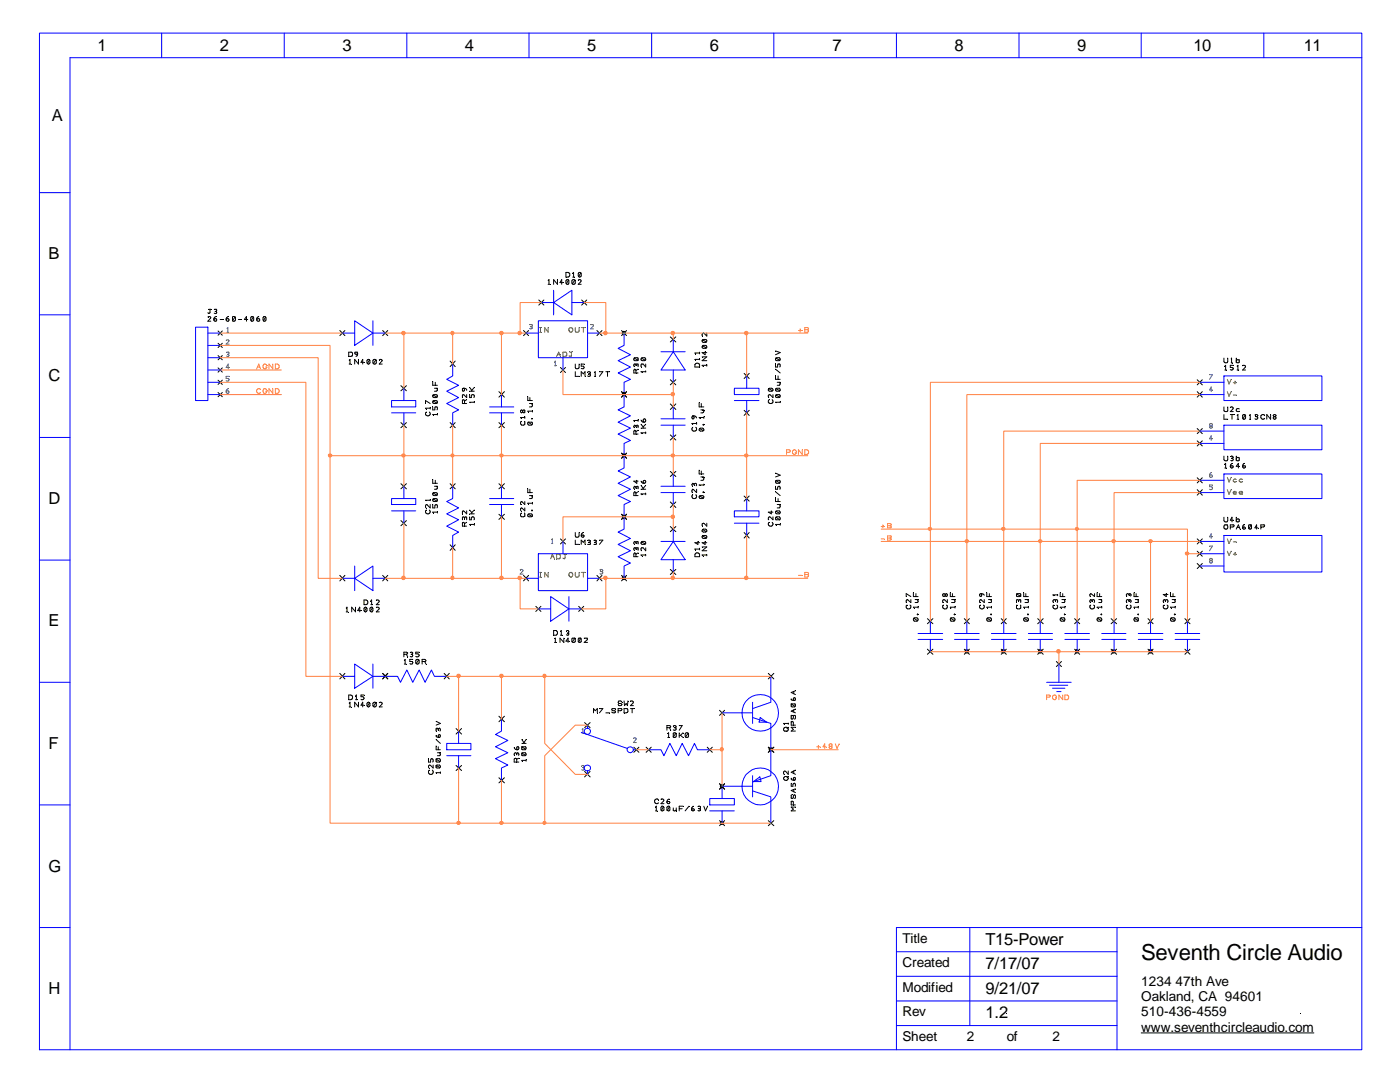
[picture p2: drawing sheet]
<svg xmlns="http://www.w3.org/2000/svg" width="279mm" height="216mm" viewBox="0 0 279 216" stroke-linecap="round" stroke-linejoin="round" font-family="sans-serif">
<defs><g id="words">
<text font-size="4.4" x="227.8" y="191.5">Seventh Circle Audio</text>
<g font-size="3.3">
<text x="19.5" y="10.2">1</text>
<text x="43.9" y="10.2">2</text>
<text x="68.3" y="10.2">3</text>
<text x="92.8" y="10.2">4</text>
<text x="117.2" y="10.2">5</text>
<text x="141.6" y="10.2">6</text>
<text x="166.1" y="10.2">7</text>
<text x="190.5" y="10.2">8</text>
<text x="215" y="10.2">9</text>
<text x="238.2" y="10.2">10</text>
<text x="260.2" y="10.2">11</text>
<text x="10.3" y="24.2">A</text>
<text x="9.7" y="51.6">B</text>
<text x="9.7" y="76.1">C</text>
<text x="9.7" y="100.6">D</text>
<text x="9.7" y="125">E</text>
<text x="9.7" y="149.4">F</text>
<text x="9.7" y="173.9">G</text>
<text x="196.7" y="188.6">T15-Power</text>
<text x="196.7" y="193.4">7/17/07</text>
<text x="9.7" y="198.3">H</text>
<text x="196.7" y="203.2">1.2</text>
<text x="196.7" y="198.3">9/21/07</text>
</g>
<g font-size="2.7">
<text x="180.1" y="188.1">Title</text>
<text x="180.1" y="193">Created</text>
<text x="180.1" y="197.9">Modified</text>
<text x="227.8" y="196.7">1234</text>
<text x="234.6" y="196.7">47th Ave</text>
<text x="180.1" y="202.8">Rev</text>
<text x="227.8" y="199.7">Oakland, CA 94601</text>
<text x="227.8" y="202.8">510-436-4559</text>
<text x="180.1" y="207.7">Sheet</text>
<text x="193" y="207.7">2</text>
<text x="200.9" y="207.7">of</text>
<text x="210.1" y="207.7">2</text>
<text x="227.8" y="205.8">www.seventhcircleaudio.com</text>
</g>
</g></defs>
<g fill="none" stroke="#000" stroke-width=".2">
<path d="M43.5 66l.9 .9M44.4 66l-.9 .9M67.8 66l1 1M68.8 66l-1 1M69.6 70.3l.7 .1v.6l-.7 .1zM69.7 72.6h.3M69.7 71.9l.1-.2v.9M70.9 70.3h.4v.3h-.4zM71.4 70.4a.52 .52 0 0 1-.4 .7M71.5 71.7v.9l-.7-.9v.9M72.6 72.3h-.5l.3-.6v.9M73.7 71.8v.8h-.4"/>
<path d="M73.7 71.8h-.4v.8M73.7 71.8l-.4 .8M75 71.8l.1 .6a.36 .36 0 0 1-.6 .2M75 71.8a.36 .36 0 0 0-.6 .2l.1 .6M75 71.8l-.5 .8M75.7 71.8a.36 .36 0 0 1 .6 .2l-.6 .6h.6M76.4 66l1 1M77.4 66l-1 1"/>
</g>
<path d="M68.3 66.5h2.5M70.8 64l3.6 2.5-3.6 2.4zM74.4 64v4.9M74.4 66.5h2.5" fill="none" stroke="#00f" stroke-width=".2"/>
<path d="M69.6 71.1l.1 .1zM69.7 71.9l.1 .1zM70 72.6l.1 .1zM71.4 70.4l.1 .1zM71.5 71.7l.1 .1zM72.6 72.3l.1 .1zM73.7 71.8l.1 .1zM75 71.8l.1 .1zM75.7 71.8l.1 .1z" fill="#000"/>
<path d="M45.3 66.3h.3" fill="none" stroke="#408080" stroke-width=".2"/>
<path d="M45.6 66.3v.1z" fill="#408080"/>
<path d="M45.3 65.5l.2-.1v.9" fill="none" stroke="#408080" stroke-width=".2"/>
<path d="M45.3 65.5l.1 .1z" fill="#408080"/>
<path d="M43.5 68.5l.9 .8M44.4 68.5l-.9 .8" fill="none" stroke="#000" stroke-width=".2"/>
<path d="M45.1 67.9l.5-.1 .1 .2-.6 .7h.6" fill="none" stroke="#408080" stroke-width=".2"/>
<path d="M45.1 67.9l.1 .1z" fill="#408080"/>
<path d="M43.5 71l.9 .8M44.4 71l-.9 .8" fill="none" stroke="#000" stroke-width=".2"/>
<path d="M45.4 70.7h.2l.1 .3-.1 .1-.4-.1" fill="none" stroke="#408080" stroke-width=".2"/>
<path d="M45.4 70.7l.1 .1z" fill="#408080"/>
<path d="M45.2 70.3h.4l.1 .1-.1 .3" fill="none" stroke="#408080" stroke-width=".2"/>
<path d="M45.2 70.3l.1 .1z" fill="#408080"/>
<path d="M43.5 73.4l.9 .9M44.4 73.4l-.9 .9" fill="none" stroke="#000" stroke-width=".2"/>
<path d="M45.7 73.3h-.6l.5-.7v1" fill="none" stroke="#408080" stroke-width=".2"/>
<path d="M45.7 73.3l.1 .1z" fill="#408080"/>
<path d="M43.5 75.9l.9 .8M44.4 75.9l-.9 .8" fill="none" stroke="#000" stroke-width=".2"/>
<path d="M45.7 75.1h-.6v.4h.5l.1 .2-.1 .3-.5-.1" fill="none" stroke="#408080" stroke-width=".2"/>
<path d="M45.7 75.1l.1 .1z" fill="#408080"/>
<path d="M43.5 78.3l.9 .9M44.4 78.3l-.9 .9" fill="none" stroke="#000" stroke-width=".2"/>
<g fill="none" stroke="#408080" stroke-width=".2">
<path d="M45.6 77.6a.6 .6 0 0 0-.5 .6"/>
<circle cx="45.4" cy="78.2" r=".28"/>
</g>
<g fill="none" stroke="#00f" stroke-width=".2">
<path d="M7.9 6.6h263.9v202.9h-263.9zM32.3 6.6v4.9M56.7 6.6v4.9M81.2 6.6v4.9M105.6 6.6v4.9M130 6.6v4.9M154.4 6.6v4.9M178.9 6.6v4.9M203.4 6.6v4.9M227.8 6.6v4.9M252.2 6.6v4.9M271.8 11.5h-257.8v198"/>
<path d="M7.9 38.4h6.1M110.5 57.9v4.9M7.9 62.8h6.1M39 65.3h2.5v14.6h-2.5zM41.5 66.5h2.4M41.5 68.9h2.4M41.5 71.4h2.4M41.5 73.8h2.4M41.5 76.3h2.4M41.5 78.7h2.4M90.3 72.6v2.4l-1.1 .7 2.3 1.2-2.3 1.2 2.3 1.2-2.3 1.2 2.3 1.3-1.2 .6v2.4M108 60.4h2.5"/>
<path d="M110.5 60.4l3.6-2.5v4.9zM114.1 60.4h2.5M124.5 66.5v2.4l-1.1 .6 2.4 1.3-2.4 1.2 2.4 1.2-2.4 1.2 2.4 1.3-1.3 .6v4.9l-1.1 .6 2.4 1.2-2.4 1.2 2.4 1.2-2.4 1.2 2.4 1.3-1.3 .6v4.9l-1.1 .6 2.4 1.2-2.4 1.2 2.4 1.2-2.4 1.3 2.4 1.2-1.3 .6v4.9l-1.1 .6 2.4 1.2-2.4 1.2 2.4 1.3-2.4 1.2 2.4 1.3-1.3 .5v2.5M7.9 87.3h6.1M7.9 111.8h6.1M7.9 136.1h6.1M7.9 160.6h6.1M7.9 185.1h6.1M178.9 194.8h44M178.9 199.7h44M178.9 189.9h44M193.5 185.1v19.5"/>
<path d="M222.9 185.1v24.4M271.8 185.1h-92.9v24.4M178.9 204.6h44"/>
</g>
<g fill="none" stroke="#000" stroke-width=".2">
<path d="M107.5 59.9l1 1M108.5 59.9l-1 1M109.4 56.7h.3M109.4 56l.2-.2v.9M111.3 55.8v.9l-.8-.9v.9M112.4 56.4h-.6l.3-.6v.9M112.9 54.4h.5l.3 .2-.2 .6-.6 .1zM113.5 55.9h-.5v.7M113.5 55.9v.7h-.5M113.5 55.9l-.5 .7M114.3 55.3h.3M114.3 54.5l.2-.1v.9"/>
<path d="M114.7 55.9l.1 .6a.36 .36 0 0 1-.6 .1M114.7 55.9a.36 .36 0 0 0-.6 .1l.1 .6M114.7 55.9l-.5 .7M115.4 55.9a.36 .36 0 0 1 .6 .1l-.6 .7h.6M115.9 54.4h-.4v.8M115.9 54.4v.8h-.4M115.9 54.4l-.4 .8M116.1 59.9l1 1M117.1 59.9l-1 1M41.5 63.2a.36 .36 0 0 1 .6 .2l-.6 .7h.6M41.7 61.7h.4M41.9 61.7v.7l-.2 .2-.2-.2"/>
<path d="M42.8 61.7h.4l.1 .2-.2 .2M42.9 62.1h.2M43.1 62.1l.2 .3-.2 .2-.3-.1M43.1 63.2a.6 .6 0 0 0-.4 .6M43.9 63.8h.6M45.6 63.2a.6 .6 0 0 0-.5 .6M46.9 63.2l.1 .6a.36 .36 0 0 1-.6 .2M46.9 63.2h-.5v.8M46.9 63.2l-.5 .8M47.6 63.8h.6M49.4 63.8h-.6l.4-.6v.9M50.5 63.2v.8h-.4"/>
<path d="M50.5 63.2h-.4v.8M50.5 63.2l-.4 .8M51.3 63.7h.5v.3a.36 .36 0 0 1-.6-.2zM51.6 63.2a.6 .6 0 0 0-.4 .6M53 63.2v.8h-.4M53 63.2h-.4v.8M53 63.2l-.4 .8M89.8 72.1l1 1.1M90.8 72.1l-1 1.1M92.3 77.6h.3v.4h-.3zM92.5 77.5a.49 .49 0 0 1 .6 .4M93.1 78.7v.6l-.6-.6-.2 .1v.5"/>
<path d="M93.1 79.8l-.4 .2M93.7 78.7v.6h.4v-.4l.2-.2 .4 .2-.1 .4M93.7 78.1h1M93.7 77.3l.4 .6M94.1 77.9v.2M94.7 77.3l-.6 .6M104.5 66l1 1M105.5 66l-1 1M124 78.1l1.1 1.1M124 66l1.1 1M125.1 78.1l-1.1 1.1M125.1 66l-1.1 1"/>
<path d="M126.6 71.5l-.1 .3 .2 .2 .6-.1M126.6 71.5h.7v.4M126.6 71.5l.7 .4M126.9 73.9l-.2-.2h-.1l-.1 .7h.8M126.9 72.8l-.1-.2h-.2v.6M126.9 72.8v.2M126.9 73.9v.5M126.9 72.8l.1-.2h.3v.6M127.3 73.7l-.4 .2M128 71.5h.8v.4M128 71.5v.4h.8M128 71.5l.8 .4"/>
<path d="M128.9 72.6v.6l-.5-.6h-.4v.6M128.9 74v.3M128.9 74.2h-1l.2 .1M89.8 84.3l1 1M90.8 84.3l-1 1M92.7 80l-.2-.2h-.2v.7h.8M92.7 80v.5M94.7 80.1v.2M94.7 80.3h-1h.2M124 90.4l1.1 1M125.1 90.4l-1.1 1M126.9 97.3l.3-.3 .1 .1v.4"/>
<path d="M126.9 85.1l-.2-.3-.2 .3 .1 .2M126.9 86.1l-.2-.2h-.1l-.1 .7h.8M126.9 97.3l-.2-.3-.2 .3 .1 .2M126.9 98.4l-.1-.2h-.2l-.1 .7h.8M126.9 85.1v.1M126.9 86.1v.5M126.9 97.3v.2M126.9 98.4v.5M126.9 85.1l.3-.3 .1 .1v.4M127.1 95.8v.6l-.6-.4h.8M127.3 83.7v.4M127.3 85.9l-.4 .2"/>
<path d="M127.3 83.9h-.8l.1 .2M127.3 98.1l-.4 .3M127.9 85.4h1M127.9 84.7l.5 .5M127.9 83.8a.6 .6 0 0 0 .7 .4M127.9 97.6h1M127.9 96.9l.5 .6M127.9 96a.6 .6 0 0 0 .7 .4M128.4 85.2v.2M128.4 97.5v.1M128.9 86.2v.3M128.9 98.4v.3"/>
<path d="M128.9 86.4h-1l.2 .1M128.9 84.7l-.5 .5M128.9 98.6h-1l.2 .1M128.9 96.9l-.5 .6M124 102.6l1.1 1M124 114.8l1.1 1.1M125.1 102.6l-1.1 1M125.1 114.8l-1.1 1.1M126.9 108.3l-.2-.3-.2 .3 .1 .2M126.9 109.5l-.1-.2h-.2v.5M126.9 110.6l-.2-.3-.1 .1-.1 .7h.8M126.9 108.3v.2"/>
<path d="M126.9 109.5v.1M126.9 110.6v.5M126.9 108.3l.3-.3 .1 .1v.4M126.9 109.5l.1-.2h.3v.5M127.3 110.3l-.4 .3M128 108.1h.8v.4M128 108.1v.4h.8M128 108.1l.8 .4M128.9 109.3v.6l-.5-.6h-.4v.6M128.9 110.7v.2M128.9 110.7h-1l.2 .2M227.8 206.1h34.4"/>
<circle cx="43" cy="63.8" r=".28"/>
<circle cx="45.4" cy="63.8" r=".28"/>
<circle cx="128.6" cy="96.2" r=".28"/>
<circle cx="128.6" cy="83.9" r=".31"/>
</g>
<g fill="#000">
<path d="M109.4 56h.1zM109.7 56.7l.1 .1zM111.3 55.8v.1zM112.4 56.4v.1zM112.9 55.3l.1 .1zM113.5 55.9v.1zM114.3 54.5l.1 .1zM114.6 55.3l.1 .1zM114.7 55.9l.1 .1zM115.4 55.9l.1 .1zM115.9 54.4l.1 .1zM41.5 63.2l.1 .1z"/>
<path d="M41.7 61.6v.1zM42.1 61.6l.1 .1zM42.8 61.7v.1zM42.9 62.1l.1 .1zM43.1 63.2h.1zM44.5 63.8h.1zM46.9 63.2l.1 .1zM48.2 63.8h.1zM49.4 63.8h.1zM50.5 63.2l.1 .1zM51.6 63.2h.1zM53 63.2l.1 .1z"/>
<path d="M92.3 79.3l.1 .1zM92.5 77.5v.1zM93.1 79.8h.1zM93.7 78.7l.1 .1zM93.7 78.1h.1zM93.7 77.3l.1 .1zM94.7 77.3v.1zM126.6 73.2h.1zM126.6 71.5h.1zM126.9 74.4l.1 .1zM126.9 73l.1 .1zM127.3 73.7h.1z"/>
<path d="M128 73.2l.1 .1zM128 71.5h.1zM128.1 74.3h.1zM128.9 74v.1zM92.7 80.5l.1 .1zM93.9 80.3l.1 .1zM94.7 80.1v.1zM126.6 85.3l.1 .1zM126.6 84.1l.1 .1zM126.6 97.5l.1 .1zM126.9 86.6l.1 .1zM126.9 85.2l.1 .1z"/>
<path d="M126.9 98.9l.1 .1zM126.9 97.5h.1zM127.1 95.8l.1 .1zM127.3 85.9h.1zM127.3 83.7l.1 .1zM127.3 98.1l.1 .1zM127.9 85.4l.1 .1zM127.9 84.7l.1 .1zM127.9 83.8l.1 .1zM127.9 97.6l.1 .1zM127.9 96.9h.1zM127.9 96l.1 .1z"/>
<path d="M128.1 86.5l.1 .1zM128.1 98.7l.1 .1zM128.9 86.2v.1zM128.9 84.7v.1zM128.9 98.4v.1zM126.6 109.8l.1 .1zM126.6 108.5l.1 .1zM126.9 111.1l.1 .1zM126.9 109.6l.1 .1zM126.9 108.4l.1 .1zM127.3 110.3l.1 .1zM128 109.9l.1 .1z"/>
<path d="M128 108.1l.1 .1zM128.1 110.9l.1 .1zM200.9 202.2l.1 .1zM259.5 202.2l.1 .1z"/>
</g>
<g fill="#000" stroke="#000" stroke-width=".2">
<circle cx="124.5" cy="78.6" r=".33"/>
<circle cx="124.5" cy="66.5" r=".33"/>
<circle cx="124.5" cy="90.9" r=".31"/>
<circle cx="124.5" cy="103.1" r=".33"/>
<circle cx="124.5" cy="115.3" r=".33"/>
</g>
<path d="M107.7 66.3h.2" fill="none" stroke="#808000" stroke-width=".2"/>
<path d="M107.9 66.3l.1 .1z" fill="#808000"/>
<path d="M107.9 65.4v.9" fill="none" stroke="#808000" stroke-width=".2"/>
<path d="M107.8 65.4h.1z" fill="#808000"/>
<path d="M107.7 65.4h.2" fill="none" stroke="#808000" stroke-width=".2"/>
<path d="M107.9 65.4h.1z" fill="#808000"/>
<path d="M109.4 65.4v.9l-.7-.9v.9" fill="none" stroke="#808000" stroke-width=".2"/>
<path d="M109.4 65.4h.1z" fill="#808000"/>
<path d="M105.8 65.2l.4 .1 .1 .1-.3 .2-.3-.1" fill="none" stroke="#408080" stroke-width=".2"/>
<path d="M105.8 65.2l.1 .1z" fill="#408080"/>
<path d="M105.7 64.8h.5l.1 .1-.3 .3" fill="none" stroke="#408080" stroke-width=".2"/>
<path d="M105.7 64.8v.1z" fill="#408080"/>
<path d="M119.1 66l1 1M120.1 66l-1 1" fill="none" stroke="#000" stroke-width=".2"/>
<path d="M113.7 65.4h.3l.3 .2v.4l-.3 .3-.3-.1-.2-.2v-.4z" fill="none" stroke="#808000" stroke-width=".2"/>
<path d="M113.5 66h.1z" fill="#808000"/>
<path d="M114.8 65.4v.6l.2 .3 .5-.1 .1-.8" fill="none" stroke="#808000" stroke-width=".2"/>
<path d="M115.6 65.4h.1z" fill="#808000"/>
<path d="M116.4 65.4v.9" fill="none" stroke="#808000" stroke-width=".2"/>
<path d="M116.4 65.4h.1z" fill="#808000"/>
<path d="M116 65.4h.8" fill="none" stroke="#808000" stroke-width=".2"/>
<path d="M117.9 64.8h.5v.1l-.5 .7h.5" fill="none" stroke="#408080" stroke-width=".2"/>
<path d="M117.9 64.8v.1z" fill="#408080"/>
<path d="M111.8 73.3l1.1 1M112.9 73.3l-1.1 1" fill="none" stroke="#000" stroke-width=".2"/>
<path d="M111.1 71.1l.4-.8 .3 .8" fill="none" stroke="#808000" stroke-width=".2"/>
<path d="M111.8 71.1l.1 .1z" fill="#808000"/>
<path d="M111.3 70.8h.5" fill="none" stroke="#808000" stroke-width=".2"/>
<path d="M111.8 70.8v.1z" fill="#808000"/>
<path d="M112.4 70.3l.6 .1v.6l-.6 .1z" fill="none" stroke="#808000" stroke-width=".2"/>
<path d="M112.4 71.1v.1z" fill="#808000"/>
<path d="M114.1 70.3l-.1 .7h-.5" fill="none" stroke="#808000" stroke-width=".2"/>
<path d="M114.1 70.2l.1 .1z" fill="#808000"/>
<path d="M113.7 70.3h.3" fill="none" stroke="#808000" stroke-width=".2"/>
<path d="M113.7 70.2l.1 .1z" fill="#808000"/>
<path d="M110.7 73h.3" fill="none" stroke="#408080" stroke-width=".2"/>
<path d="M111 73l.1 .1z" fill="#408080"/>
<path d="M110.7 72.2l.1-.1v.9" fill="none" stroke="#408080" stroke-width=".2"/>
<path d="M110.7 72.2v.1z" fill="#408080"/>
<path d="M105 66.5h2.4M107.4 64h9.9v7.4h-9.9zM112.4 71.4v2.4M117.3 66.5h2.3" fill="none" stroke="#00f" stroke-width=".2"/>
<g fill="none" stroke="#000" stroke-width=".2">
<path d="M114.8 72.6v.7l.2 .3 .5-.1 .1-.9M114.8 74.2v.9h.8M116 75.1v-.9l.4 .4 .4-.4v.9M116.6 72.6h-.6v.5h.4l.2 .2-.2 .3-.4-.1M117.3 74.3h.5v.2l-.2 .1M117.4 74.6h.2M117.6 74.6l.3 .2a.36 .36 0 0 1-.6 .2M118.6 75.1h.3M118.6 74.3l.2-.1v.9M119.6 74.2h.7l-.7 .9M120.9 74.2h.8M121.2 74.2v.9"/>
<path d="M104.5 114.8l1 1.1M105.5 114.8l-1 1.1"/>
</g>
<path d="M115.6 72.6l.1 .1zM115.6 75.1l.1 .1zM116.6 72.6l.1 .1zM116.8 75.1v.1zM117.4 74.6l.1 .1zM118.6 74.3h.1zM118.9 75.1l.1 .1zM119.6 74.2l.1 .1zM121.2 74.2l.1 .1zM121.7 74.2l.1 .1z" fill="#000"/>
<path d="M107.7 115.1h.2" fill="none" stroke="#808000" stroke-width=".2"/>
<path d="M107.9 115.1l.1 .1z" fill="#808000"/>
<path d="M107.9 114.2v.9" fill="none" stroke="#808000" stroke-width=".2"/>
<path d="M107.8 114.2l.1 .1z" fill="#808000"/>
<path d="M107.7 114.2h.2" fill="none" stroke="#808000" stroke-width=".2"/>
<path d="M107.9 114.2l.1 .1z" fill="#808000"/>
<path d="M109.4 114.2v.9l-.7-.9v.9" fill="none" stroke="#808000" stroke-width=".2"/>
<path d="M109.4 114.2l.1 .1z" fill="#808000"/>
<path d="M103.8 113.7a.36 .36 0 0 1 .6 .2l-.6 .7h.6" fill="none" stroke="#408080" stroke-width=".2"/>
<path d="M103.8 113.7l.1 .1z" fill="#408080"/>
<path d="M119.1 114.8l1 1.1M120.1 114.8l-1 1.1" fill="none" stroke="#000" stroke-width=".2"/>
<circle cx="113.9" cy="114.7" r=".43" fill="none" stroke="#808000" stroke-width=".2"/>
<path d="M113.5 114.8l.1 .1z" fill="#808000"/>
<path d="M114.8 114.2v.7l.2 .2h.5l.1-.9" fill="none" stroke="#808000" stroke-width=".2"/>
<path d="M115.6 114.2l.1 .1z" fill="#808000"/>
<path d="M116.4 114.2v.9" fill="none" stroke="#808000" stroke-width=".2"/>
<path d="M116.4 114.2l.1 .1z" fill="#808000"/>
<path d="M116 114.2h.8" fill="none" stroke="#808000" stroke-width=".2"/>
<path d="M116.8 114.2v.1z" fill="#808000"/>
<path d="M119.9 114l.3 .1 .1 .2a.36 .36 0 0 1-.6 .2" fill="none" stroke="#408080" stroke-width=".2"/>
<path d="M119.9 114l.1 .1z" fill="#408080"/>
<path d="M119.7 113.7a.36 .36 0 0 1 .6 .2l-.2 .1" fill="none" stroke="#408080" stroke-width=".2"/>
<path d="M119.7 113.7l.1 .1z" fill="#408080"/>
<path d="M111.8 107.5l1.1 1M112.9 107.5l-1.1 1" fill="none" stroke="#000" stroke-width=".2"/>
<path d="M109.9 111.5l.3-.9 .5 .9" fill="none" stroke="#808000" stroke-width=".2"/>
<path d="M110.7 111.5v.1z" fill="#808000"/>
<path d="M110.1 111.1h.4" fill="none" stroke="#808000" stroke-width=".2"/>
<path d="M110.5 111.1l.1 .1z" fill="#808000"/>
<path d="M111.1 110.6l.7 .1v.7l-.7 .1z" fill="none" stroke="#808000" stroke-width=".2"/>
<path d="M111.1 111.5l.1 .1z" fill="#808000"/>
<path d="M112.9 110.6h-.1v.7l-.2 .2-.2-.2" fill="none" stroke="#808000" stroke-width=".2"/>
<path d="M112.9 110.6l.1 .1z" fill="#808000"/>
<path d="M112.5 110.6h.3" fill="none" stroke="#808000" stroke-width=".2"/>
<path d="M112.5 110.6l.1 .1z" fill="#808000"/>
<path d="M110.1 108.5h.2" fill="none" stroke="#408080" stroke-width=".2"/>
<path d="M110.3 108.4l.1 .1z" fill="#408080"/>
<path d="M110.1 107.7l.1-.2v1" fill="none" stroke="#408080" stroke-width=".2"/>
<path d="M110.1 107.7l.1 .1z" fill="#408080"/>
<g fill="none" stroke="#00f" stroke-width=".2">
<path d="M78.1 79.9h4.9v1.3h-4.9zM80.6 77.5v2.4M100.1 78.7v2.5M131.9 70.2h4.8M134.4 70.2l2.3 3.6h-4.8zM134.4 67.7v2.5M134.4 73.8v2.5M146.6 77.5h4.9v1.2h-4.9zM146.6 79.9h4.9M149 75v2.5M149 79.9v2.5M78.1 99.5h4.9v1.2h-4.9z"/>
<path d="M78.1 82.4h4.9M80.6 82.4v2.4M80.6 97v2.5M90.3 97v2.5l-1.1 .6 2.3 1.2-2.3 1.2 2.3 1.2-2.3 1.3 2.3 1.2-1.2 .6v2.5M97.7 82.4h4.8M97.7 81.2h4.8M97.7 99.5h4.8M100.1 82.4v2.4M100.1 97v2.5M131.9 83.6h4.8M131.9 84.8h4.8M131.9 97h4.8"/>
<path d="M131.9 98.3h4.8M134.4 81.2v2.4M134.4 84.8v2.5M134.4 94.6v2.4M134.4 98.3v2.4M149 99.5v2.4M68.3 115.4h2.5M70.8 115.4l3.6-2.5v5zM70.8 112.9v5M74.4 115.4h2.5M78.1 101.9h4.9M80.6 101.9v2.5"/>
<path d="M97.7 100.7h4.8M100.1 100.7v2.4M105 115.4h2.4M107.4 110.5h9.9v7.4h-9.9zM109.9 119l3.6 2.5-3.6 2.5zM112.4 108v2.5M113.5 119v5M117.3 115.4h2.3M131.9 108h4.8M134.4 108l2.3 3.7h-4.8zM134.4 105.6v2.4M134.4 111.7v2.4"/>
<path d="M146.6 101.9h4.9v1.2h-4.9zM146.6 104.4h4.9M149 104.4v2.4M107.4 121.5h2.5M113.5 121.5h2.5M208.9 136.1h4.9M209.5 136.7h3.6M210.1 137.3h2.4M210.9 138h.9M211.3 132.5v3.6"/>
</g>
<g fill="none" stroke="#000" stroke-width=".2">
<path d="M80 77l1.1 1M81.1 77l-1.1 1M86.4 76.1v.8h.9M86.4 78.8h.8v.4M86.4 78.8v.4h.8M86.4 78.8l.8 .4M86.7 77.5h.6M86.9 76.3v.6M87 77.5l.2 .1 .1 .3-.6 .2M99.6 78.1l1.1 1.1M100.7 78.1l-1.1 1.1M105.3 79.2v.7h1"/>
<path d="M105.7 79.3v.6M133.8 75.8l1.1 1M133.8 67.2l1.1 1M134.9 75.8l-1.1 1M134.9 67.2l-1.1 1M138.7 72.7a.54 .54 0 0 1 .9 0v.5h-.9zM139.6 70.3v.3M139.6 71.5v.3M139.6 71.7h-.9l.2 .1M139.6 70.4h-.9l.2 .2M140.1 71.2h1l-1 .8h1M140.2 67.8h.8v.4"/>
<path d="M140.2 69h.8v.4M140.2 69v.4h.8M140.2 67.8v.4h.8M140.2 69l.8 .4M140.2 67.8l.8 .4M140.7 70.2v.6l-.6-.4h1M141.1 66.5v.6l-.7-.6-.3 .2 .1 .4M141.1 72.7v.4M141.1 72.9h-1l.2 .2M148.5 74.5l1 1M149.5 74.5l-1 1M153.4 77.6v.4h.8"/>
<path d="M153.4 77.6h.8v.4M153.4 77.6l.8 .4M153.5 79.8a.45 .45 0 0 0 0 .6 .45 .45 0 0 0 .6 0 .45 .45 0 0 0 0-.6M154.3 78.7v.6l-.7-.6-.3 .2 .1 .4M154.8 72.6v.6h.4l.1-.6h.3v.6M154.8 74.9v.8h.9M154.8 73.7l.9 .7M154.8 70l.9 .4-.9 .4M154.9 78.8l.6-.1 .2 .2-.1 .3M154.9 78.8v.4h.7M154.9 77.6l.6-.1 .2 .4-.2 .2h-.5l-.2-.2zM154.9 71.5l.6-.1 .2 .4-.2 .2h-.5l-.2-.2z"/>
<path d="M154.9 78.8l.7 .4M154.9 77.6l.7 .4M154.9 71.5l.7 .4M155.1 76.3h.6M155.3 75v.7M155.5 76.3l.2 .2-.1 .3-.5 .1M238.9 75.8l1 1M239.9 75.8l-1 1M80 84.3l1.1 1M80 96.5l1.1 1M81.1 84.3l-1.1 1M81.1 96.5l-1.1 1"/>
<path d="M84.9 80.5v-.6l1 .6M85.1 82.2a.45 .45 0 0 0 0 .7 .45 .45 0 0 0 .6 0 .45 .45 0 0 0 0-.7M85.9 81.4h-1l.2 .2M85.9 81.3v.3M85.9 99.7v.2M85.9 99.8h-1l.2 .1M86.4 81.2v.6h.4l.1-.6h.3v.6M86.4 95.7v.7h.9M86.4 80h.8v.4M86.4 98.4h.8v.4M86.4 99.6h.8v.4M86.4 80v.4h.8"/>
<path d="M86.4 98.4v.4h.8M86.4 99.6v.4h.8M86.4 80l.8 .4M86.4 99.6l.8 .4M86.4 98.4l.8 .4M86.7 97h.6M86.9 95.8v.6M87 97l.2 .1 .1 .4-.6 .1M87.3 82.5v.3M87.3 82.7h-.9l.1 .1M89.8 96.5l1 1M90.8 96.5l-1 1"/>
<path d="M99.6 84.3l1.1 1M99.6 96.5l1.1 1M100.7 84.3l-1.1 1M100.7 96.5l-1.1 1M104.1 84.1a.45 .45 0 0 0 0 .7l.6-.1-.1-.6M104.3 82l.3-.2 .1 .1v.4l-.1 .1-.3-.3M104.3 82l-.2-.2-.2 .2 .2 .4 .2-.3M104.3 82v.1M104.7 83.3h-.8l.2 .2M104.7 83.1v.4M105.3 97.5v.8h1M105.4 84.2a.36 .36 0 0 0 .2 .6h.6"/>
<path d="M105.4 84.2h.8v.6M105.4 84.2l.8 .6M105.7 80.5h.6M105.7 98.9h.6M105.7 97.6v.7M106 80.5a.35 .35 0 0 1 .3 .4 .35 .35 0 0 1-.3 .3h-.3M106 98.9l.3 .2-.1 .3-.5 .1M106.1 83.6h.2zM106.3 82v.2M106.3 82h-1l.2 .2M133.8 80.6l1.1 1.1M133.8 86.8l1.1 1"/>
<path d="M133.8 94.1l1.1 1M134.9 80.6l-1.1 1.1M134.9 86.8l-1.1 1M134.9 94.1l-1.1 1M138.2 83.1l.1-.1a.36 .36 0 0 1 .1 .6h-.2zM138.3 83a.63 .63 0 0 1 .7 .4M138.3 98.7l-.1 .1a.45 .45 0 0 0 .1 .7l.6-.2 .1-.3-.1-.3M138.3 85.3l-.2 .5 .2 .2h.4l.3-.2-.1-.5M138.5 96.7l.3-.3 .1 .1v.4M138.5 96.7l-.2-.3-.2 .3 .1 .2M138.5 96.7v.1M139 84.5h-.9l.2 .2"/>
<path d="M139 84.3v.4M139 97.6v.7l-.7-.7-.2 .3 .1 .4M139.5 80.3v.9h1M139.5 93.8v.8h1M139.6 99v.4h.8M139.6 99h.8v.4M139.6 85.5v.4h.8M139.6 85.5h.8v.4M139.6 85.5l.8 .4M139.6 99l.8 .4M139.9 81.8h.6M139.9 95.2h.6"/>
<path d="M140 80.5v.7M140 94v.6M140.2 81.8l.3 .2-.1 .3-.5 .1M140.2 95.2a.35 .35 0 0 1 .3 .3 .35 .35 0 0 1-.3 .3h-.3M140.3 84.8h.2zM140.3 98.2h.2zM140.5 83.1v.4M140.5 96.6v.3M140.5 83.3h-1l.2 .2M140.5 96.8h-1l.2 .1M148.5 81.9l1 1M148.5 99l1 1"/>
<path d="M149.5 81.9l-1 1M149.5 99l-1 1M154.8 99.3v.8h.9M154.8 97v.6h.4v-.3l.2-.3 .3 .3-.1 .3M154.8 98.1l.9 .8M154.8 94.4l.9 .4-.9 .4M154.9 95.9v.5h.7M154.9 95.9l.6-.1 .2 .2-.1 .4M154.9 95.9l.7 .5M155.3 99.5v.6M155.7 80.3h-.9h.1M155.7 80.1v.2"/>
<path d="M67.8 114.8l1 1.1M68.8 114.8l-1 1.1M72.6 119.7h.5l.2 .2 .1 .4-.2 .3h-.6zM74 119.9l.2-.2v.9M75.1 119.8l.3-.1 .3 .3-.6 .6h.6M76.4 114.8l1 1.1M77.4 114.8l-1 1.1M80 103.9l1.1 1M81.1 103.9l-1.1 1M85.1 101.8a.45 .45 0 0 0 0 .6 .45 .45 0 0 0 .6 0 .45 .45 0 0 0 0-.6M85.9 100.7v.6l-.7-.6-.3 .2 .1 .4M86.4 100.7v.6h.4v-.4l.2-.2 .3 .2-.1 .4"/>
<path d="M87.3 102.1v.3M87.3 102.2h-.9l.1 .2M89.8 108.7l1 1.1M90.8 108.7l-1 1.1M92.7 104.5l-.2-.3-.2 .1v.7h.8M92.7 103.4l-.2-.3-.2 .1v.5M92.7 103.4v.1M92.7 104.5v.5M92.7 103.4l.3-.3 .1 .1v.5M93.1 101.9v.6l-.6-.6-.2 .1v.5M93.1 104.2l-.4 .3M93.7 102.5h1"/>
<path d="M93.7 103.1v.6h.4v-.3l.2-.3 .4 .3-.1 .3M93.7 101.8l.4 .5M94.1 102.3v.2M94.7 104.6v.2M94.7 104.6h-1l.2 .2M94.7 101.8l-.6 .5M99.6 102.6l1.1 1M100.7 102.6l-1.1 1M104.1 102.4l-.2 .5 .2 .2 .6-.1-.1-.6M104.7 100.1v.6l-.6-.6-.2 .2 .1 .4M104.7 101.3v.6l-.6-.6-.2 .2 .1 .4M105.4 102.6h.8v.4"/>
<path d="M105.4 102.6v.4h.8M105.4 102.6l.8 .4M106.2 101.8v.1zM106.3 100.2v.4M106.3 100.4h-1l.2 .2M114.8 106.3v.6l.2 .3 .5-.1 .1-.8M114.8 107.8v.8h.8M116 106.9l.2-.1 .4 .1-.2 .3-.3-.1zM116 108.6v-.8l.4 .4 .4-.4v.8M116.4 106.3a.6 .6 0 0 0-.4 .6M117.3 107.9l.3-.1 .3 .1-.3 .3M117.4 108.2h.2"/>
<path d="M117.6 108.2l.3 .3-.1 .1h-.5M118.5 107.9l.3-.1 .2 .1-.2 .3M118.7 108.2h.1M118.8 108.2l.2 .3v.1h-.5M119.6 107.8h.7l-.7 .8M133.8 113.6l1.1 1M133.8 105.1l1.1 1M133.8 100.2l1.1 1.1M134.9 113.6l-1.1 1M134.9 105.1l-1.1 1M134.9 100.2l-1.1 1.1M138.8 110.5l.2-.2 .4 .1 .2 .3v.4h-.9z"/>
<path d="M139.3 108v.6l-.6-.3h.9M139.6 109.4v.3M139.6 109.6h-.9l.2 .1M140.1 109.1h1l-1 .8h1M140.2 106.9h.8v.5M140.2 105.7h.8v.4M140.2 105.7v.4h.8M140.2 106.9v.5h.8M140.2 106.9l.8 .5M140.2 105.7l.8 .4M140.7 108v.6l-.6-.3h1M141.1 104.4v.6l-.7-.6-.3 .2 .1 .4"/>
<path d="M141.1 110.7v.2M141.1 110.7h-1l.2 .2M148.5 106.3l1 1.1M149.5 106.3l-1 1.1M153.5 104.2a.45 .45 0 0 0 0 .7 .45 .45 0 0 0 .6 0 .45 .45 0 0 0 0-.7M153.9 101.9v.6l-.6-.3h1M154.3 103.1v.6l-.7-.6-.3 .3 .1 .3M154.9 102v.4h.7M154.9 103.2l.6-.1 .2 .3-.1 .3M154.9 103.2v.5h.7M154.9 102l.6-.1 .2 .3-.1 .2M154.9 103.2l.7 .5"/>
<path d="M154.9 102l.7 .4M155.1 100.7h.6M155.5 100.7l.2 .2-.1 .4h-.5M155.7 104.6h-.9l.1 .2M155.7 104.6v.2M69.1 122.1h.3M69.1 121.3l.2-.1v.9M71 121.2v.9l-.8-.9v.9M72.1 121.8h-.7l.4-.6v.9M73.2 121.2h-.5v.8M73.2 121.2v.8h-.5M73.2 121.2l-.5 .8"/>
<path d="M74 120.6h.3M74.3 121.2v.8h-.4M74.3 121.2h-.4v.8M74.3 121.2l-.4 .8M75.1 121.2h.3l.3 .2-.6 .7h.6M106.9 121l1 1M107.9 121l-1 1M110.5 125.8h.5a.54 .54 0 0 1 0 .9h-.5zM110.7 128.2h.3M110.7 127.4l.1-.1v.9M111.8 126.7h.4M111.8 126l.2-.2v.9"/>
<path d="M112.5 127.3v.9l-.7-.9v.9M113 125.9h.5v.2l-.1 .2M113.2 126.3h.2M113.4 126.3l.1 .2v.2h-.5M113.5 127.9h-.6l.5-.6v.9M114.7 127.3l.1 .7-.2 .2-.4-.1M114.7 127.3h-.5v.8M114.7 127.3l-.5 .8M115.5 121l1 1M115.9 127.3l.1 .7-.3 .2-.2-.1M115.9 127.3h-.4v.8M115.9 127.3l-.4 .8"/>
<path d="M116.5 121l-1 1M116.6 127.3h.6l.1 .2-.7 .7h.7M210.8 132l1 1M211.8 132l-1 1"/>
</g>
<g fill="#000">
<path d="M86.4 76.1v.1zM86.4 78.8l.1 .1zM86.9 76.9l.1 .1zM87 77.5l.1 .1zM87.3 77.5l.1 .1zM105.3 79.2h.1zM138.9 71.8v.1zM138.9 70.6v.1zM139.6 73.2l.1 .1zM139.6 71.5l.1 .1zM139.6 70.3l.1 .1zM140.1 71.2l.1 .1z"/>
<path d="M140.2 69l.1 .1zM140.2 67.8l.1 .1zM140.2 67.1h.1zM140.3 73.1l.1 .1zM140.7 70.2l.1 .1zM141.1 72.7v.1zM153.4 79.3l.1 .1zM153.4 77.6h.1zM153.5 79.8h.1zM154.8 74.9l.1 .1zM154.8 73.7h.1zM154.8 72.6h.1z"/>
<path d="M154.8 70l.1 .1zM154.9 78.8v.1zM155.3 75.7l.1 .1zM155.5 76.3l.1 .1zM155.7 76.3l.1 .1zM84.9 80.5l.1 .1zM85.1 82.2l.1 .1zM85.1 81.6l.1 .1zM85.1 99.9l.1 .1zM85.9 81.3v.1zM86.4 81.1v.1zM86.4 95.7v.1z"/>
<path d="M86.4 80l.1 .1zM86.4 99.6l.1 .1zM86.4 98.3l.1 .1zM86.5 82.8l.1 .1zM86.9 96.4l.1 .1zM87 97l.1 .1zM87.3 82.5l.1 .1zM87.3 97l.1 .1zM104 84.1l.1 .1zM104 83.5l.1 .1zM104.3 82h.1zM104.7 83.1l.1 .1z"/>
<path d="M105.3 97.5h.1zM105.4 84.2l.1 .1zM105.5 82.2l.1 .1zM105.7 79.9l.1 .1zM105.7 98.3l.1 .1zM106 80.5l.1 .1zM106 98.9l.1 .1zM106.3 83.5v.1zM106.3 80.5v.1zM106.3 98.9v.1zM138.2 98.3l.1 .1zM138.2 96.9l.1 .1z"/>
<path d="M138.3 84.7v.1zM138.3 83v.1zM138.3 98.7v.1zM138.5 96.8l.1 .1zM139 84.3l.1 .1zM139.5 80.3l.1 .1zM139.5 93.8l.1 .1zM139.6 85.5l.1 .1zM139.6 99l.1 .1zM139.7 83.5l.1 .1zM139.7 96.9h.1zM140 81.1v.1z"/>
<path d="M140 94.6v.1zM140.2 81.8l.1 .1zM140.2 95.2h.1zM140.5 83.1v.1zM140.5 81.8v.1zM140.5 98.2v.1zM140.5 96.6v.1zM154.8 99.3l.1 .1zM154.8 98.1l.1 .1zM154.8 97l.1 .1zM154.8 94.4l.1 .1zM154.9 95.9v.1z"/>
<path d="M154.9 80.3l.1 .1zM155.7 80.1l.1 .1zM74 119.9l.1 .1zM75.1 119.8l.1 .1zM85 101.3l.1 .1zM85.1 101.8l.1 .1zM86.4 100.7v.1zM86.5 102.4h.1zM87.3 102.1l.1 .1zM92.3 103.7l.1 .1zM92.3 102.5l.1 .1zM92.7 105l.1 .1z"/>
<path d="M92.7 103.5l.1 .1zM93.1 104.2l.1 .1zM93.7 103.1l.1 .1zM93.7 102.5l.1 .1zM93.7 101.8l.1 .1zM93.9 104.8l.1 .1zM94.7 104.5v.1zM94.7 101.8v.1zM104 102.4h.1zM104 101.9l.1 .1zM104 100.7l.1 .1zM105.4 102.6l.1 .1z"/>
<path d="M105.5 100.6l.1 .1zM106.3 100.2v.1zM115.6 106.3h.1zM115.6 108.6l.1 .1zM116.4 106.3h.1zM116.8 108.6v.1zM117.4 108.2l.1 .1zM118.5 107.9h.1zM118.7 108.2l.1 .1zM119.6 107.8l.1 .1zM138.9 109.7v.1zM139.3 108l.1 .1z"/>
<path d="M139.6 111.1l.1 .1zM139.6 109.4l.1 .1zM140.1 109.1l.1 .1zM140.2 106.8l.1 .1zM140.2 105.7h.1zM140.2 105l.1 .1zM140.3 110.9l.1 .1zM140.7 108l.1 .1zM153.4 103.7l.1 .1zM153.5 104.2l.1 .1zM153.9 101.9l.1 .1zM154.9 103.2v.1z"/>
<path d="M154.9 102v.1zM154.9 104.8l.1 .1zM155.3 100.1l.1 .1zM155.5 100.7l.1 .1zM155.7 104.5l.1 .1zM155.7 100.7l.1 .1zM69.1 121.3l.1 .1zM69.4 122.1l.1 .1zM72.1 121.8v.1zM72.6 120.6l.1 .1zM73.2 121.2v.1zM74.3 120.6l.1 .1z"/>
<path d="M74.3 121.2l.1 .1zM75.1 121.2l.1 .1zM110.5 126.7l.1 .1zM110.7 127.4v.1zM111 128.2l.1 .1zM111.8 126l.1 .1zM112.2 126.7l.1 .1zM112.5 127.3l.1 .1zM113 125.9l.1 .1zM113.2 126.3l.1 .1zM113.5 127.9l.1 .1zM114.7 127.3l.1 .1z"/>
<path d="M115.9 127.3l.1 .1zM116.6 127.3l.1 .1z"/>
</g>
<path d="M244.9 75.7l.4 .9 .4-.9" fill="none" stroke="#808000" stroke-width=".2"/>
<path d="M245.7 75.7l.1 .1z" fill="#808000"/>
<path d="M246.1 76.4h.6" fill="none" stroke="#808000" stroke-width=".2"/>
<path d="M246.7 76.4l.1 .1z" fill="#808000"/>
<path d="M246.5 76v.6" fill="none" stroke="#808000" stroke-width=".2"/>
<path d="M246.5 76v.1z" fill="#808000"/>
<path d="M241.4 74.8h.6l-.6 .9" fill="none" stroke="#408080" stroke-width=".2"/>
<path d="M241.4 74.8h.1z" fill="#408080"/>
<path d="M238.9 78.1l1 1.1M239.9 78.1l-1 1.1" fill="none" stroke="#000" stroke-width=".2"/>
<path d="M244.9 78.1l.4 1 .4-1" fill="none" stroke="#808000" stroke-width=".2"/>
<path d="M245.7 78.1l.1 .1z" fill="#808000"/>
<path d="M246.1 78.8h.6" fill="none" stroke="#808000" stroke-width=".2"/>
<path d="M246.7 78.8l.1 .1z" fill="#808000"/>
<path d="M242 77.8h-.6l.3-.6v.9" fill="none" stroke="#408080" stroke-width=".2"/>
<path d="M242 77.8l.1 .1z" fill="#408080"/>
<path d="M239.4 76.3h4.9M239.4 78.7h4.9M244.3 75h19.5v4.9h-19.5z" fill="none" stroke="#00f" stroke-width=".2"/>
<g fill="none" stroke="#000" stroke-width=".2">
<path d="M244.3 71.5v.6l.2 .3 .4-.1 .1-.8M244.4 73.8h.4M244.4 73.1l.2-.2v.9M245.7 72.4h.3M245.7 71.6l.1-.1v.9M246.1 72.9h-.6v.4h.4l.2 .3a.36 .36 0 0 1-.6 .1M246.7 72l.1-.2h.5v.5a.36 .36 0 0 1-.6-.2M246.7 71.5v.9M246.9 73.8h.3M246.9 73.1l.2-.2v.9M248 73l.3-.1 .3 .3-.6 .6h.6M238.9 95.3l1 1.1"/>
<path d="M239.9 95.3l-1 1.1"/>
</g>
<path d="M244.4 73.1l.1 .1zM244.8 73.8l.1 .1zM245 71.5h.1zM245.7 71.6l.1 .1zM246 72.4v.1zM246.1 72.9l.1 .1zM246.7 72l.1 .1zM246.7 71.5h.1zM246.9 73.1l.1 .1zM247.2 73.8l.1 .1zM248 73l.1 .1z" fill="#000"/>
<path d="M244.9 95.2l.4 1 .4-1" fill="none" stroke="#808000" stroke-width=".2"/>
<path d="M245.7 95.2l.1 .1z" fill="#808000"/>
<path d="M246.7 95.7a.33 .33 0 0 0-.4-.1 .33 .33 0 0 0-.1 .5h.5" fill="none" stroke="#808000" stroke-width=".2"/>
<path d="M246.7 96.1l.1 .1z" fill="#808000"/>
<path d="M248 95.7l-.4-.1-.3 .2v.2l.3 .2 .4-.1" fill="none" stroke="#808000" stroke-width=".2"/>
<path d="M248 96.1l.1 .1z" fill="#808000"/>
<g fill="none" stroke="#408080" stroke-width=".2">
<path d="M241.7 94.3l-.1 .1-.2 .6"/>
<circle cx="241.7" cy="95" r=".28"/>
</g>
<path d="M241.7 94.3l.1 .1z" fill="#408080"/>
<path d="M238.9 97.7l1 1.1M239.9 97.7l-1 1.1" fill="none" stroke="#000" stroke-width=".2"/>
<path d="M244.9 97.7l.4 .9 .4-.9" fill="none" stroke="#808000" stroke-width=".2"/>
<path d="M245.7 97.7l.1 .1z" fill="#808000"/>
<path d="M246.1 98.3l.5 .1 .1-.2-.2-.2-.3 .1-.1 .3 .3 .2h.3" fill="none" stroke="#808000" stroke-width=".2"/>
<path d="M246.1 98.3l.1 .1z" fill="#808000"/>
<path d="M247.3 98.3h.7a.33 .33 0 0 0-.5-.2 .33 .33 0 0 0-.1 .5h.6" fill="none" stroke="#808000" stroke-width=".2"/>
<path d="M247.3 98.3l.1 .1z" fill="#808000"/>
<path d="M242 96.8h-.6v.3l.5 .1 .1 .3a.36 .36 0 0 1-.6 .1" fill="none" stroke="#408080" stroke-width=".2"/>
<path d="M242 96.8l.1 .1z" fill="#408080"/>
<g fill="none" stroke="#00f" stroke-width=".2">
<path d="M239.4 95.8h4.9M239.4 98.3h4.9M244.3 94.6h19.5v4.9h-19.5zM183.2 126.4h4.9M183.2 127.6h4.9M185.7 124v2.4M185.7 127.6v2.4M190.5 126.4h4.9M190.5 127.6h4.9M193 124v2.4M193 127.6v2.4M197.9 126.4h4.9"/>
<path d="M197.9 127.6h4.9M200.3 124v2.4M200.3 127.6v2.4M205.2 126.4h4.9M205.2 127.6h4.9M207.6 124v2.4M207.6 127.6v2.4M212.5 126.4h4.9M212.5 127.6h4.9M215 124v2.4M215 127.6v2.4M219.9 126.4h4.8"/>
<path d="M219.9 127.6h4.8M222.3 124v2.4M222.3 127.6v2.4"/>
</g>
<g fill="none" stroke="#000" stroke-width=".2">
<path d="M238.9 85.5l1 1M239.9 85.5l-1 1M244.3 91v.7l.2 .2h.4l.1-.9M244.4 93.4h.4M244.4 92.6l.2-.1v.9M245.6 91.1h.4l.1 .2-.2 .1M245.6 93h.4v.3h-.4zM245.8 91.4h.1M245.9 91.4l.2 .3-.1 .2h-.4M245.9 92.5l-.3 .2-.1 .4M246.7 91.5a.36 .36 0 0 1 .6-.1v.5a.36 .36 0 0 1-.6-.2M246.7 91v.9"/>
<path d="M247.3 93h-.6l.4-.5v.9M248.1 93h.4v.3l-.3 .1-.2-.3zM248.3 92.5l-.2 .2-.1 .4M180.8 119v-.6l1 .6M181.8 119.6v.6l-.7-.6-.3 .3 .1 .3M182.3 118.3v.7h.9M182.6 119.6h.6M182.8 118.4v.6M183 119.6a.36 .36 0 0 1 .1 .6h-.5M188.6 118.6l.3-.2 .2 .2-.2 .4-.3-.2M188.6 118.6l-.2-.2-.3 .2 .1 .4h.2l.2-.2M188.6 118.6v.2"/>
<path d="M189.1 119.6v.6l-.7-.6-.3 .3 .1 .3M189.7 118.3v.7h.9M189.9 119.6h.7M190.1 118.4v.6M190.3 119.6a.36 .36 0 0 1 .2 .6h-.6M195.5 118.6l.2-.2 .2 .2-.2 .4h-.1zM195.7 118.4l.6 .2 .1 .2M196.4 119.6v.6l-.7-.6-.2 .3 .1 .3M196.9 118.3v.7h1M197.3 119.6h.6M197.4 118.4v.6M197.6 119.6a.36 .36 0 0 1 .2 .6h-.5"/>
<path d="M202.9 118.5v.5h.8M202.9 118.5h.8v.5M202.9 118.5l.8 .5M203.3 119.9l.2-.3 .2 .1v.5M203.3 119.9l-.3-.3-.1 .1v.5M203.3 119.9v.2M204.3 118.3v.7h.9M204.6 119.6h.6M204.7 118.4v.6M205 119.6a.36 .36 0 0 1 .1 .6h-.5M210.7 119.9l-.3-.3a.36 .36 0 0 0-.2 .6M211.1 118.6v.3"/>
<path d="M211.1 118.7h-1l.2 .2M211.6 118.3v.7h.9M211.9 119.6h.6M212.1 118.4v.6M212.3 119.6l.2 .3-.1 .3h-.5M217.9 119.9l.3-.3a.36 .36 0 0 1 .2 .6M217.9 119.9l-.2-.3-.2 .3 .1 .3M217.9 119.9v.2M218.4 118.4v.6l-.7-.6-.2 .2 .1 .4M218.9 118.3v.7h1M219.3 119.6h.6M219.5 118.4v.6"/>
<path d="M219.6 119.6a.36 .36 0 0 1 .2 .6h-.5M181 120.7a.45 .45 0 0 0 .1 .8l.6-.2 .1-.4-.2-.2M182.4 123.4l.6-.1a.36 .36 0 0 1 .1 .6M182.4 123.4a.36 .36 0 0 0 .1 .6l.6-.1M182.4 123.4l.7 .5M183.1 122.5v.2zM183.2 121v.3M183.2 121.2h-.9l.2 .1M185.1 123.4l1.1 1.1M185.1 129.5l1.1 1.1M186.2 123.4l-1.1 1.1M186.2 129.5l-1.1 1.1"/>
<path d="M188.3 120.7l-.2 .2 .1 .4 .6 .2a.45 .45 0 0 0 .1-.8M189.7 123.4l.6-.1a.36 .36 0 0 1 .2 .6M189.7 123.4v.3l.1 .3 .7-.1M189.7 123.4l.8 .5M190.5 122.5v.2zM190.6 121.2h-.9l.1 .1M190.6 121v.3M192.4 123.4l1.1 1.1M192.4 129.5l1.1 1.1M193.5 123.4l-1.1 1.1M193.5 129.5l-1.1 1.1M195.7 120.7a.45 .45 0 0 0-.1 .7 .45 .45 0 0 0 .7 0 .45 .45 0 0 0 0-.7"/>
<path d="M197 123.4l.6-.1a.36 .36 0 0 1 .2 .6M197 123.4a.36 .36 0 0 0 .2 .6l.6-.1M197 123.4l.8 .5M197.8 122.5v.2zM197.9 121.2h-1l.2 .1M197.9 121v.3M199.8 123.4l1 1.1M199.8 129.5l1 1.1M200.8 123.4l-1 1.1M200.8 129.5l-1 1.1M202.9 120.7v.6l.2 .2 .6-.2-.1-.6M204.4 123.4l.6-.1a.36 .36 0 0 1 .1 .6"/>
<path d="M204.4 123.4a.36 .36 0 0 0 .2 .6l.5-.1M204.4 123.4l.7 .5M205.1 122.5v.2zM205.2 121.2h-.9l.2 .1M205.2 121v.3M207.1 123.4l1.1 1.1M207.1 129.5l1.1 1.1M208.2 123.4l-1.1 1.1M208.2 129.5l-1.1 1.1M210.3 120.7a.45 .45 0 0 0 0 .7 .45 .45 0 0 0 .6 0 .45 .45 0 0 0 0-.7M210.7 120.1v-.4l.1-.1a.36 .36 0 0 1 .2 .6M211.7 123.4l.6-.1 .2 .2-.1 .4"/>
<path d="M211.7 123.4a.36 .36 0 0 0 .1 .6l.6-.1M211.7 123.4l.7 .5M212.4 122.5v.2zM212.5 121.2h-.9l.2 .1M212.5 121v.3M214.5 123.4l1 1.1M214.5 129.5l1 1.1M215.5 123.4l-1 1.1M215.5 129.5l-1 1.1M217.7 120.7a.45 .45 0 0 0 .1 .8l.6-.2v-.4l-.1-.2M219 123.4l.6-.1a.36 .36 0 0 1 .2 .6M219 123.4a.36 .36 0 0 0 .2 .6l.6-.1"/>
<path d="M219 123.4l.8 .5M219.8 122.5v.2zM219.9 121.2h-1l.2 .1M219.9 121v.3M221.7 123.4l1.1 1.1M221.7 129.5l1.1 1.1M222.8 123.4l-1.1 1.1M222.8 129.5l-1.1 1.1"/>
</g>
<g fill="#000">
<path d="M244.4 92.6l.1 .1zM244.8 93.4l.1 .1zM245 91l.1 .1zM245.6 91.1l.1 .1zM245.7 91.4l.1 .1zM245.9 92.5h.1zM246.7 91.5l.1 .1zM246.7 91l.1 .1zM247.3 93l.1 .1zM248.3 92.5h.1zM180.8 119l.1 .1zM182.3 118.3l.1 .1z"/>
<path d="M182.7 119l.1 .1zM183 119.6v.1zM183.2 119.6l.1 .1zM188.6 118.6l.1 .1zM189.7 118.3v.1zM190.1 119l.1 .1zM190.3 119.6l.1 .1zM190.6 119.6l.1 .1zM195.7 118.4l.1 .1zM196.9 118.3l.1 .1zM197.4 119l.1 .1zM197.6 119.6l.1 .1z"/>
<path d="M197.9 119.6l.1 .1zM202.9 118.5v.1zM204.3 118.3l.1 .1zM204.7 119l.1 .1zM205 119.6l.1 .1zM205.2 119.6l.1 .1zM210.3 118.9l.1 .1zM211.1 118.6l.1 .1zM211.6 118.3l.1 .1zM212.1 119l.1 .1zM212.3 119.6l.1 .1zM212.5 119.6l.1 .1z"/>
<path d="M217.6 119l.1 .1zM218.9 118.3l.1 .1zM219.5 119v.1zM219.6 119.6l.1 .1zM219.9 119.6l.1 .1zM180.9 120.2l.1 .1zM181 120.7l.1 .1zM182.4 123.4h.1zM182.5 121.3v.1zM183.2 122.6l.1 .1zM183.2 121l.1 .1zM188.2 120.2l.1 .1z"/>
<path d="M188.3 120.7l.1 .1zM189.7 123.4h.1zM189.7 121.3l.1 .1zM190.6 122.6l.1 .1zM190.6 121l.1 .1zM195.6 120.2l.1 .1zM195.7 120.7v.1zM197 123.4h.1zM197.1 121.3l.1 .1zM197.9 122.6l.1 .1zM197.9 121l.1 .1zM202.9 120.1v.1z"/>
<path d="M202.9 120.7l.1 .1zM203.3 120.1h.1zM204.4 123.4h.1zM204.5 121.3l.1 .1zM205.2 122.6l.1 .1zM205.2 121l.1 .1zM210.2 120.1l.1 .1zM210.3 120.7l.1 .1zM211.7 123.4h.1zM211.8 121.3v.1zM212.5 122.6l.1 .1zM212.5 121l.1 .1z"/>
<path d="M217.6 120.1l.1 .1zM217.7 120.7l.1 .1zM217.9 120.1h.1zM219 123.4h.1zM219.1 121.3l.1 .1zM219.9 122.6l.1 .1zM219.9 121l.1 .1z"/>
</g>
<g fill="#000" stroke="#000" stroke-width=".2">
<circle cx="192.9" cy="130" r=".35"/>
<circle cx="200.2" cy="130" r=".35"/>
<circle cx="207.6" cy="130" r=".35"/>
<circle cx="214.9" cy="130" r=".33"/>
<circle cx="222.2" cy="130" r=".35"/>
</g>
<path d="M241.6 85h.1M241.6 85l-.2-.2 .2-.3 .3 .1 .1 .2-.3 .2M241.6 85l-.2 .3 .2 .1 .4-.1-.3-.3" fill="none" stroke="#408080" stroke-width=".2"/>
<path d="M241.7 85l.1 .1z" fill="#408080"/>
<path d="M238.9 88l1 1M239.9 88l-1 1" fill="none" stroke="#000" stroke-width=".2"/>
<path d="M242 87.5h-.6l.3-.5v.9" fill="none" stroke="#408080" stroke-width=".2"/>
<path d="M242 87.5l.1 .1z" fill="#408080"/>
<path d="M239.4 86h4.9M239.4 88.5h4.9M244.3 84.8h19.5v4.9h-19.5z" fill="none" stroke="#00f" stroke-width=".2"/>
<g fill="none" stroke="#000" stroke-width=".2">
<path d="M244.3 81.2v.8l.2 .1h.4l.1-.1v-.8M244.3 82.7v1h.7M245.5 81.3a.36 .36 0 0 1 .6 .1l-.6 .7h.6M245.5 82.7h.8M245.9 82.7v1M246.9 83.7h.3M246.9 82.9l.2-.2v1M247.3 81.6l-.3-.1-.3 .3v.2l.3 .1 .3-.1M248.5 82.8v.8h-.4M248.5 82.8l-.3-.1-.2 .2 .1 .7M248.5 82.8l-.4 .8M249.3 83.7h.3"/>
<path d="M249.3 82.9l.2-.2v1M250.4 82.8h.6v.3h-.2M250.6 83.1h.2M250.8 83.1l.2 .3a.36 .36 0 0 1-.6 .2M252.4 82.9l-.1-.1a.45 .45 0 0 0-.7 .2l.2 .6 .3 .1 .3-.2M253.6 82.7v1l-.8-1v1M254.3 83.1l-.2 .3 .2 .3 .4-.3-.3-.3M254.3 83.1l-.2-.2 .2-.2 .4 .2-.3 .2M254.3 83.1h.1M126.5 149.1l1 1M127.5 149.1l-1 1"/>
</g>
<g fill="#000">
<path d="M245 81.2l.1 .1zM245 83.7h.1zM245.5 81.3l.1 .1zM245.9 82.7l.1 .1zM246.3 82.7l.1 .1zM246.9 82.8l.1 .1zM247.2 83.7h.1zM247.3 82l.1 .1zM248.5 82.8l.1 .1zM249.3 82.8l.1 .1zM249.6 83.7h.1zM250.4 82.8l.1 .1z"/>
<path d="M250.6 83.1l.1 .1zM252.4 82.8l.1 .1zM253.6 82.7l.1 .1zM254.4 83.1l.1 .1z"/>
</g>
<path d="M126.4 147.3l.3-.1 .3 .2-.6 .8h.6" fill="none" stroke="#408080" stroke-width=".2"/>
<path d="M126.4 147.3l.1 .1z" fill="#408080"/>
<path d="M116.7 144.2l1.1 1M117.8 144.2l-1.1 1" fill="none" stroke="#000" stroke-width=".2"/>
<path d="M116.2 146.3h.2" fill="none" stroke="#408080" stroke-width=".2"/>
<path d="M116.4 146.3l.1 .1z" fill="#408080"/>
<path d="M116.2 145.5l.1-.1v.9" fill="none" stroke="#408080" stroke-width=".2"/>
<path d="M116.2 145.5v.1z" fill="#408080"/>
<path d="M116.7 153.9l1.1 1.1M117.8 153.9l-1.1 1.1" fill="none" stroke="#000" stroke-width=".2"/>
<path d="M116.2 153.2h.2l.2 .2-.2 .3-.3-.1" fill="none" stroke="#408080" stroke-width=".2"/>
<path d="M116.2 153.2h.1z" fill="#408080"/>
<path d="M116.1 152.8l.3-.1 .2 .2-.2 .3" fill="none" stroke="#408080" stroke-width=".2"/>
<path d="M116.1 152.8l.1 .1z" fill="#408080"/>
<g fill="none" stroke="#00f" stroke-width=".2">
<path d="M68.3 135h2.5M70.8 132.5l3.6 2.5-3.6 2.3zM74.4 135h4.9l.6 1.1 1.3-2.4 1.2 2.4 1.3-2.4 1.1 2.4 1.3-2.4 .6 1.3h2.5M74.4 132.5v4.8M153.8 135v5.1l-3.6 1.3M227.2 126.4h4.9M227.2 127.6h4.9M229.6 124v2.4M229.6 127.6v2.4M234.5 126.4h4.9M234.5 127.6h4.9M237 124v2.4"/>
<path d="M237 127.6v2.4M89.2 148.3h4.8v1.3h-4.8zM89.2 150.8h4.8M91.5 145.9v2.4M91.5 150.8v2.4M100.1 143.5v2.4l-1.2 .7 2.4 1.1-2.4 1.3 2.4 1.2-2.4 1.2 2.4 1.3-1.2 .5v2.5M116 146.1l9.2 3.3M117.3 144.7v.6a.63 .63 0 0 0-.7 .7 .63 .63 0 0 0 .8 .5 .63 .63 0 0 0 .4-.9l-.5-.3M117.3 153.8h-.4a.61 .61 0 0 1-.1-.9 .61 .61 0 0 1 .8-.2 .61 .61 0 0 1 .2 .9l-.5 .2v.7M126.4 149.6a.63 .63 0 0 1-.8 .6 .63 .63 0 0 1-.4-.9 .66 .66 0 0 1 .7-.3 .66 .66 0 0 1 .5 .6h.6M129.5 149.6h2.4l.6 1.2 1.2-2.5 1.3 2.5 1.1-2.5 1.3 2.5 1.2-2.5 .6 1.3h2.4M141.6 159.3h5v1.3h-5z"/>
<path d="M144.1 142.2h6.1M150.2 143.2l3.6 1.2v10.4l-3.6 1.2M150.2 157.8l3.6 1.2v5.3M150.2 156.9h-6.1v2.4M150.2 140.1v4.3M150.2 154.8v4.2M150.4 156l1.2-1 .3 1zM151.7 143.2l1.3 .9h-1.5zM141.6 161.8h5M144.1 161.8v2.5"/>
<circle cx="151.7" cy="156.9" r="3.7"/>
<circle cx="151.7" cy="142.2" r="3.7"/>
</g>
<g fill="none" stroke="#000" stroke-width=".2">
<path d="M225.3 118.6l-.3-.2-.1 .1v.5M225.3 118.6l.2-.2 .2 .2-.1 .4M225.3 119.9l.2-.3a.36 .36 0 0 1 .1 .6M225.3 119.9l-.3-.3a.36 .36 0 0 0-.1 .6M225.3 118.6v.2M225.3 119.9v.2M226.3 118.3v.7h.9M226.6 119.6h.6M226.7 118.4v.6M227 119.6l.2 .1v.5h-.6M232.6 119.9l.2-.3a.36 .36 0 0 1 .2 .6M232.6 119.9l-.2-.3a.36 .36 0 0 0-.2 .6"/>
<path d="M232.6 119.9v.2M232.7 118.4v.6l-.5-.4h.9M233.6 118.3v.7h.9M233.9 119.6h.6M234.1 118.4v.6M234.3 119.6a.36 .36 0 0 1 .1 .6h-.5M238.9 107.5l1 1M239.9 107.5l-1 1M67.8 134.4l1 1.1M68.8 134.4l-1 1.1M69.6 138.7h.4l.4 .2-.2 .6-.6 .1zM71 139.6h.3"/>
<path d="M71 138.9l.1-.2v.9M72.6 138.7h-.5v.3h.3l.2 .3-.2 .3-.3-.1M76.4 134.4l1 1.1M77.4 134.4l-1 1.1M80.6 130.6h.5M80.7 132.5h.3M80.7 131.7l.2-.1v.9M81.1 130.6l.3-.3-.1-.1-.7-.1v1M81.1 130.6l.3 .5M81.9 130.2l.3-.1 .2 .2-.2 .3M82 130.6h.2M82.2 130.6l.2 .2-.1 .2h-.4"/>
<path d="M82.4 131.6h-.6v.4h.5l.1 .2-.2 .3-.4-.1M83.6 131.7l.1 .5a.36 .36 0 0 1-.6 .2M83.6 131.7a.36 .36 0 0 0-.6 .1l.1 .6M83.6 131.7l-.5 .7M83.7 130.1h-.7v.4h.4l.3 .2-.3 .4-.4-.1M84.2 132h.7l.1-.2-.2-.2h-.6v.9M84.8 132l.2 .5M88.6 134.4l1.1 1.1M89.7 134.4l-1.1 1.1M124.5 139.9l.1 .9 .4-.4 .2 .4 .1-.9M125.8 140l.4-.1 .2 .2-.6 .7h.6M153.3 134.4l1.1 1.1"/>
<path d="M154.4 134.4l-1.1 1.1M157.9 139.4a.52 .52 0 0 0 .7 .4M158.4 139.3l.2-.1 .1 .2-.1 .4-.3-.2zM158.4 138v.4M158.7 137.8l-.8 .4 .8 .4M225 120.7l-.2 .2 .1 .4 .6 .2a.45 .45 0 0 0 .1-.8M226.4 123.4l-.1 .3 .2 .3 .7-.1M226.4 123.4h.8v.5M226.4 123.4l.8 .5M227.2 121.2h-.9l.1 .1M227.2 121v.3M227.2 122.5v.2z"/>
<path d="M229.1 123.4l1 1.1M229.1 129.5l1 1.1M230.1 123.4l-1 1.1M230.1 129.5l-1 1.1M232.3 120.7a.45 .45 0 0 0 0 .7 .45 .45 0 0 0 .6 0 .45 .45 0 0 0 0-.7M233.7 123.4l.6-.1a.36 .36 0 0 1 .1 .6M233.7 123.4a.36 .36 0 0 0 .1 .6l.6-.1M233.7 123.4l.7 .5M234.4 122.6h.1zM234.5 121.2h-.9l.2 .1M234.5 121v.3M236.5 123.4l1 1.1"/>
<path d="M236.5 129.5l1 1.1M237.5 123.4l-1 1.1M237.5 129.5l-1 1.1M69.7 141.1h.3M69.7 140.3l.1-.2v1M71.5 140.1v1l-.7-1v1M72.6 140.7h-.5l.3-.6v1M73.7 140.2v.8h-.4M73.7 140.2h-.4v.8M73.7 140.2l-.4 .8M75 140.2l.1 .6a.36 .36 0 0 1-.6 .2M75 140.2a.36 .36 0 0 0-.6 .2l.1 .6"/>
<path d="M75 140.2l-.5 .8M75.7 140.2a.36 .36 0 0 1 .6 .2l-.6 .7h.6M85.5 151.4v.7h.4v-.5l.2-.2 .3 .2v.5M85.7 153.7a.48 .48 0 0 0-.1 .7 .48 .48 0 0 0 .7 0 .48 .48 0 0 0 0-.7M86.4 152.7v.5l-.6-.5a.36 .36 0 0 0-.2 .5M87 151.5l.7-.1 .2 .2-.1 .4M87 151.5v.5h.8M87 152.7h.7l.2 .2-.1 .3M87 146.7a.49 .49 0 0 0 .7 .5M87 148.8v.8h.9M87 152.7v.5h.8M87 152.7l.8 .5"/>
<path d="M87 151.5l.8 .5M87 147.6l.9 .7M87 143.9l.9 .5-.9 .3M87.3 150.2h.6M87.5 145.5l.2-.2 .2 .2-.1 .4M87.5 146.7l.2-.1 .2 .1-.2 .5-.2-.1zM87.5 145.5l-.3-.2-.2 .1v.5M87.5 145.5v.2M87.5 149v.6M87.7 150.2l.2 .4-.2 .2h-.4M87.9 154v.3M87.9 154.2h-.9l.1 .1"/>
<path d="M91 145.4l1.1 1.1M91 152.7l1.1 1.1M92.1 145.4l-1.1 1.1M92.1 152.7l-1.1 1.1M99.6 142.9l1.1 1.1M99.6 155.2l1.1 1M100.7 142.9l-1.1 1.1M100.7 155.2l-1.1 1M102.6 149.2a.6 .6 0 0 0 .7 .4M103.1 151.5l-.2-.2-.3 .2v.6h.9M103.1 150.5l-.2-.3-.2 .1v.4M103.1 150.5v.1"/>
<path d="M103.1 151.5v.6M103.1 150.5l.2-.3 .2 .1v.4M103.2 149h.3a.36 .36 0 0 1-.2 .6l-.2-.2zM103.5 151.3l-.4 .2M104.1 150.3l.7-.1 .2 .4-.2 .2h-.5l-.2-.1zM104.1 149v.5h.8M104.1 149h.8v.5M104.1 150.3l.8 .4M104.1 149l.8 .5M104.1 148.3h.9M104.1 147.6l.5 .6M104.6 148.2v.1"/>
<path d="M105 151.6v.3M105 151.7h-.9l.1 .2M105 147.6l-.4 .6M118.4 142.2v-.8l.4 .4 .4-.4v.8M119.6 141.4h.7l-.7 .8M120.9 142.2h.8M122.9 141.6l-.1-.2h-.6v.3l.5 .1 .2 .3-.2 .1-.6-.1M123.4 141.8h.5l.2-.2-.1-.2h-.6v.8M124.1 140.1l-.2-.2h-.4l-.1 .2v.2l.7 .2-.2 .3h-.4l-.1-.3M124.5 141.4l.7 .1v.7h-.7zM125.8 141.4h.8M126.2 141.4v.8"/>
<path d="M128.9 149.1l1.1 1M130 149.1l-1.1 1M131.4 159.6a.45 .45 0 0 0-.6 0 .45 .45 0 0 0 0 .6 .45 .45 0 0 0 .6 0M131.9 159.5l.3-.1 .3 .3-.6 .7h.6M133.1 145.2h.5M133.2 159.9h.4v.4h-.4zM133.3 147.2h.3M133.3 146.4l.1-.2v1M133.5 159.4a.6 .6 0 0 0-.4 .7M133.6 145.2l.3-.2-.1-.1-.7-.1v.9M133.6 145.2l.3 .5M134.4 144.9a.36 .36 0 0 1 .6 .1l-.3 .2"/>
<path d="M134.5 145.2h.2M134.7 145.2l.3 .3a.36 .36 0 0 1-.6 .1M134.9 146.3l.1 .6a.36 .36 0 0 1-.6 .2M134.9 146.3h-.5v.8M134.9 146.3l-.5 .8M135.6 146.2v1M135.6 144.8h.5l-.5 .9M135.6 146.7h.2M135.8 146.7l.5 .5M136.3 146.2l-.5 .5M137.3 146.3l.1 .6a.36 .36 0 0 1-.6 .2M137.3 146.3a.36 .36 0 0 0-.6 .2l.1 .6"/>
<path d="M137.3 146.3l-.5 .8M141.1 149.1l1.1 1M142.2 149.1l-1.1 1M143.6 156.4l1 1.1M143.6 141.7l1 1M144.6 156.4l-1 1.1M144.6 141.7l-1 1M153.3 149.1l1.1 1M154.4 149.1l-1.1 1M156.5 145.3a.45 .45 0 0 1 .6-.1 .45 .45 0 0 1 0 .7h-.6l-.1-.3zM157.3 153.8v.7l-.7-.7-.2 .3 .1 .4M157.3 144.3v.2"/>
<path d="M157.3 145.1l-.2 .3M157.3 144.4h-.9l.1 .1M157.3 154.9l-.2 .3M157.9 140.5v.5h.8M157.9 155.3a.49 .49 0 0 0 .7 .4M157.9 156.3v.6h.3v-.4l.3-.2 .2 .2v.4M157.9 140.5h.8v.5M157.9 140.5l.8 .5M158.1 142.7h-.2v.7h.3l.2-.7h.3v.6l-.1 .2M158.1 158.6l-.2 .1v.6h.3l.1-.5 .3-.2 .1 .2v.4l-.1 .1M158.3 144.7v-.5l-.2-.3-.2 .1v.7h.8M158.3 155.3l.3-.2 .1 .2-.1 .4-.2-.1z"/>
<path d="M158.4 141.6v.5M158.4 153.8v.5M158.4 157.6v.4M158.7 145.1h-.8l.4 .4-.4 .4h.8M158.7 141.5l-.8 .4 .8 .3M158.7 157.4l-.8 .3 .8 .5M158.7 153.7l-.8 .4 .8 .4M130.8 161.8h.3M130.8 161l.2-.1v.9M132.1 160.9l.3 .1 .1 .1v.5l-.3 .2-.3-.2v-.5zM132.4 161l-.4 .7M133.6 161h-.4v.7"/>
<path d="M133.6 161l.1 .6-.2 .2-.3-.1M133.6 161l-.4 .7M134.4 161.2v.5l.3 .1 .3-.2M135 161.2v.6M135.6 161.4h.5M136.3 160.9h-.7v.9M137.5 160.9l-.8 .9M138.3 160.9l-.2 .2-.1 .5M139.3 161h.5v.3l-.2 .1M139.4 161.4h.2M139.6 161.4l.2 .1v.2h-.5M140.5 160.9l.3 .9 .4-.9"/>
<path d="M143.6 163.7l1 1.1M144.6 163.7l-1 1.1M153.3 163.7l1.1 1.1M154.4 163.7l-1.1 1.1M158.3 160.6v-.6l-.2-.1h-.2v.7h.8M158.7 161h-.8l.4 .5-.4 .3h.8"/>
<circle cx="156.8" cy="155.3" r=".44"/>
<circle cx="138.3" cy="161.5" r=".27"/>
</g>
<g fill="#000">
<path d="M224.9 119h.1zM225.3 118.8l.1 .1zM226.3 118.3l.1 .1zM226.7 119l.1 .1zM227 119.6l.1 .1zM227.2 119.6v.1zM232.7 118.4l.1 .1zM233.6 118.3l.1 .1zM234.1 119l.1 .1zM234.3 119.6l.1 .1zM234.5 119.6l.1 .1zM69.6 139.6l.1 .1z"/>
<path d="M71.3 139.6l.1 .1zM72.6 138.7l.1 .1zM80.6 130.6h.1zM80.7 131.7l.1 .1zM81 132.5l.1 .1zM81.9 130.2l.1 .1zM82 130.6h.1zM82.4 131.6l.1 .1zM83.6 131.7h.1zM83.7 130.1v.1zM84.2 132l.1 .1zM85 132.5l.1 .1z"/>
<path d="M125.3 139.9l.1 .1zM157.9 139.4l.1 .1zM158.4 138l.1 .1zM158.7 137.8l.1 .1zM224.9 120.1l.1 .1zM225 120.7v.1zM225.3 120.1h.1zM226.4 123.4h.1zM226.4 121.3l.1 .1zM227.2 122.6v.1zM227.2 121v.1zM232.2 120.1l.1 .1z"/>
<path d="M232.3 120.7l.1 .1zM232.6 120.1h.1zM233.7 123.4h.1zM233.8 121.3v.1zM234.5 122.6l.1 .1zM234.5 121l.1 .1zM69.7 140.3l.1 .1zM70 141.1h.1zM71.5 140.1l.1 .1zM72.6 140.7l.1 .1zM73.7 140.2l.1 .1zM75 140.2l.1 .1z"/>
<path d="M75.7 140.2l.1 .1zM85.5 151.4l.1 .1zM85.6 153.2l.1 .1zM85.7 153.7l.1 .1zM87 152.7l.1 .1zM87 151.5l.1 .1zM87 148.8l.1 .1zM87 147.6l.1 .1zM87 146.7l.1 .1zM87 145.9l.1 .1zM87 143.9l.1 .1zM87.1 154.3l.1 .1z"/>
<path d="M87.5 149.6v.1zM87.5 145.7v.1zM87.7 150.2l.1 .1zM87.9 154l.1 .1zM87.9 150.2l.1 .1zM102.6 149.2l.1 .1zM102.7 150.7l.1 .1zM103.1 152.1h.1zM103.1 150.5l.1 .1zM103.5 151.3l.1 .1zM104.1 150.3l.1 .1zM104.1 149l.1 .1z"/>
<path d="M104.1 148.3l.1 .1zM104.1 147.6l.1 .1zM104.2 151.9l.1 .1zM105 151.6h.1zM105 147.6l.1 .1zM119.2 142.2l.1 .1zM119.6 141.3l.1 .1zM121.7 142.2l.1 .1zM123.4 141.8v.1zM124.1 140.1l.1 .1zM124.5 142.2l.1 .1zM125.7 140h.1z"/>
<path d="M126.2 141.3v.1zM126.6 141.3l.1 .1zM131.4 159.6l.1 .1zM131.9 159.5l.1 .1zM133.1 145.2l.1 .1zM133.3 146.4v.1zM133.5 159.4l.1 .1zM133.6 147.2h.1zM133.9 145.7v.1zM134.4 144.9h.1zM134.5 145.2l.1 .1zM134.9 146.3l.1 .1z"/>
<path d="M135.6 144.8v.1zM135.6 146.2v.1zM136.3 146.2l.1 .1zM136.3 147.2h.1zM137.3 146.3l.1 .1zM156.5 154.4v.1zM156.5 144.5l.1 .1zM157 145.9l.1 .1zM157 155.7l.1 .1zM157.3 145.1l.1 .1zM157.3 144.3l.1 .1zM157.3 154.9l.1 .1z"/>
<path d="M157.9 140.5h.1zM157.9 156.3l.1 .1zM157.9 155.3l.1 .1zM158.1 142.7l.1 .1zM158.1 158.6l.1 .1zM158.3 144.7l.1 .1zM158.4 141.6l.1 .1zM158.4 157.6h.1zM158.4 153.8l.1 .1zM158.7 145.1l.1 .1zM158.7 141.5l.1 .1zM158.7 157.4l.1 .1z"/>
<path d="M158.7 153.7l.1 .1zM130.8 161l.1 .1zM131.1 161.8l.1 .1zM132.4 161h.1zM133.6 161h.1zM135 161.6v.1zM135 161.8v.1zM135.6 161.4v.1zM136.3 160.9l.1 .1zM137.5 160.9l.1 .1zM138.3 160.9l.1 .1zM139.3 161h.1z"/>
<path d="M139.4 161.4l.1 .1zM141.2 160.9l.1 .1zM158.3 160.6l.1 .1zM158.7 161l.1 .1z"/>
</g>
<g fill="#000" stroke="#000" stroke-width=".2">
<circle cx="229.6" cy="130" r=".35"/>
<circle cx="144" cy="156.9" r=".33"/>
<circle cx="153.8" cy="149.5" r=".35"/>
<circle cx="144" cy="164.2" r=".31"/>
</g>
<path d="M244.9 107.5l.4 1 .4-1" fill="none" stroke="#808000" stroke-width=".2"/>
<path d="M245.7 107.5l.1 .1z" fill="#808000"/>
<path d="M246.1 108.1h.6" fill="none" stroke="#808000" stroke-width=".2"/>
<path d="M246.7 108.1l.1 .1z" fill="#808000"/>
<path d="M242 107.1h-.6l.3-.6v.9" fill="none" stroke="#408080" stroke-width=".2"/>
<path d="M242 107.1l.1 .1z" fill="#408080"/>
<path d="M238.9 110l1 1M239.9 110l-1 1" fill="none" stroke="#000" stroke-width=".2"/>
<path d="M244.9 110l.4 .8 .4-.8" fill="none" stroke="#808000" stroke-width=".2"/>
<path d="M245.7 110l.1 .1z" fill="#808000"/>
<path d="M246.1 110.6h.6" fill="none" stroke="#808000" stroke-width=".2"/>
<path d="M246.7 110.6l.1 .1z" fill="#808000"/>
<path d="M246.5 110.2v.6" fill="none" stroke="#808000" stroke-width=".2"/>
<path d="M246.5 110.2v.1z" fill="#808000"/>
<path d="M241.4 109h.6l-.6 .9" fill="none" stroke="#408080" stroke-width=".2"/>
<path d="M241.4 109l.1 .1z" fill="#408080"/>
<path d="M238.9 112.4l1 1.1M239.9 112.4l-1 1.1" fill="none" stroke="#000" stroke-width=".2"/>
<path d="M241.6 111.8h.1M241.6 111.8l-.2-.1 .2-.3 .3 .1 .1 .2-.3 .1M241.6 111.8l-.2 .3 .2 .3 .3-.1 .1-.2-.3-.3" fill="none" stroke="#408080" stroke-width=".2"/>
<path d="M241.7 111.8l.1 .1z" fill="#408080"/>
<path d="M239.4 108h4.9M239.4 110.5h4.9M239.4 112.9h4.9M244.3 106.8h19.5v7.3h-19.5z" fill="none" stroke="#00f" stroke-width=".2"/>
<g fill="none" stroke="#000" stroke-width=".2">
<path d="M244.3 103.2v.7l.2 .2h.4l.1-.9M244.3 104.8l.6-.1 .1 .6a.41 .41 0 0 1-.4 .3 .41 .41 0 0 1-.3-.3zM245.5 105.2h.5l.3-.3-.1-.2h-.7v.9M246.1 103.8h-.6l.4-.6v.9M246.7 103.7l.3-.2 .3 .1v.5a.36 .36 0 0 1-.6-.2M246.7 103.2v.9M246.7 105.6l.4-.9 .4 .9M246.9 105.2h.4M248.2 105.2h.3l.1 .2-.4 .2-.2-.2zM248.3 104.7a.52 .52 0 0 0-.3 .7M249.7 104.7h-.4v.8M249.7 104.7l.1 .7-.2 .2-.3-.1"/>
<path d="M249.7 104.7l-.4 .8M251 105.3h-.6l.4-.6v.9M251.6 105.2h.5l.3-.3-.1-.2h-.7v.9"/>
</g>
<path d="M244.3 105.3v.1zM245 103.2l.1 .1zM245.5 105.2h.1zM246.1 103.8l.1 .1zM246.7 103.7l.1 .1zM246.7 103.2l.1 .1zM247.3 105.2l.1 .1zM247.5 105.6l.1 .1zM248.3 104.6l.1 .1zM249.7 104.7l.1 .1zM251 105.3l.1 .1zM251.6 105.2h.1z" fill="#000"/>
<g fill="#ff8040" stroke="#ff8040" stroke-width=".2">
<circle cx="90.3" cy="90.9" r=".31"/>
<circle cx="100.1" cy="90.9" r=".33"/>
<circle cx="80.5" cy="90.9" r=".33"/>
<circle cx="134.3" cy="90.9" r=".33"/>
</g>
<path d="M157 90.3h.5l.2-.3-.2-.3h-.5v1" fill="none" stroke="#ff8040" stroke-width=".2"/>
<path d="M156.9 90.3h.1z" fill="#ff8040"/>
<path d="M158.9 90.1l-.3-.4-.4 .2v.5l.1 .2 .3 .1 .3-.3-.2-.1" fill="none" stroke="#ff8040" stroke-width=".2"/>
<path d="M158.9 90.1l.1 .1z" fill="#ff8040"/>
<path d="M160.1 89.7v1l-.8-1v1" fill="none" stroke="#ff8040" stroke-width=".2"/>
<path d="M160.1 89.7l.1 .1z" fill="#ff8040"/>
<path d="M160.6 89.7h.4l.3 .2 .1 .5-.2 .2-.6 .1z" fill="none" stroke="#ff8040" stroke-width=".2"/>
<path d="M160.6 90.7l.1 .1z" fill="#ff8040"/>
<g fill="#ff8040" stroke="#ff8040" stroke-width=".2">
<circle cx="65.9" cy="90.9" r=".33"/>
<circle cx="148.9" cy="90.9" r=".33"/>
<circle cx="108.7" cy="164.2" r=".31"/>
<circle cx="100.1" cy="164.2" r=".33"/>
<circle cx="91.5" cy="164.2" r=".33"/>
</g>
<path d="M208.9 139.1h.5l.2-.2-.2-.2h-.5v.9" fill="none" stroke="#ff8040" stroke-width=".2"/>
<path d="M208.9 139.1l.1 .1z" fill="#ff8040"/>
<path d="M210.8 138.9l-.2-.2-.5 .2v.5l.3 .2 .3-.2 .1-.2h-.1" fill="none" stroke="#ff8040" stroke-width=".2"/>
<path d="M210.8 138.9l.1 .1z" fill="#ff8040"/>
<path d="M212.1 138.7v.9l-.8-.9v.9" fill="none" stroke="#ff8040" stroke-width=".2"/>
<path d="M212.1 138.7l.1 .1z" fill="#ff8040"/>
<path d="M212.5 138.7h.5l.3 .2v.4l-.3 .3h-.5z" fill="none" stroke="#ff8040" stroke-width=".2"/>
<path d="M212.5 139.6l.1 .1z" fill="#ff8040"/>
<circle cx="211.2" cy="130" r=".35" fill="#ff8040" stroke="#ff8040" stroke-width=".2"/>
<g fill="none" stroke="#ff8040" stroke-width=".2">
<path d="M43.9 68.9h22v22M65.9 90.9v73.4h25.6M65.9 90.9h95.3M80.6 84.8v12.2M90.3 84.8v12.2M100.1 84.8v12.2M134.4 87.3v7.3M149 82.4v17.1M185.7 130h51.3M211.3 130v2.5M91.5 153.2v11.1M100.1 155.7v8.6"/>
<path d="M117.3 144.7h-2.5l-6.1 6.1v13.5M163 149h.7M91.5 164.3h62.3"/>
</g>
<path d="M163.7 149v.1z" fill="#ff8040"/>
<path d="M163.3 148.8v.6" fill="none" stroke="#ff8040" stroke-width=".2"/>
<path d="M163.3 148.8h.1z" fill="#ff8040"/>
<path d="M164.8 149h-.5l.3-.6v1" fill="none" stroke="#ff8040" stroke-width=".2"/>
<path d="M164.8 149l.1 .1z" fill="#ff8040"/>
<path d="M165.7 148.9h.2M165.7 148.9l-.3-.2a.36 .36 0 0 1 .6-.2v.3l-.1 .1M165.7 148.9l-.3 .2a.36 .36 0 0 0 .6 .2v-.3l-.1-.1" fill="none" stroke="#ff8040" stroke-width=".2"/>
<path d="M165.9 148.9v.1z" fill="#ff8040"/>
<path d="M166.7 148.4l.3 1 .5-1" fill="none" stroke="#ff8040" stroke-width=".2"/>
<path d="M167.5 148.4l.1 .1z" fill="#ff8040"/>
<path d="M43.9 66.5h24.4M51.2 73.6l.4-1 .4 1M153.8 149.6h13.5" fill="none" stroke="#ff8040" stroke-width=".2"/>
<path d="M52 73.6l.1 .1z" fill="#ff8040"/>
<path d="M51.4 73.2h.4" fill="none" stroke="#ff8040" stroke-width=".2"/>
<path d="M51.8 73.2l.1 .1z" fill="#ff8040"/>
<path d="M53.3 73l-.4-.4-.3 .1v.8a.42 .42 0 0 0 .7-.3h-.3" fill="none" stroke="#ff8040" stroke-width=".2"/>
<path d="M53.3 73v.1z" fill="#ff8040"/>
<path d="M54.4 72.6v1l-.7-1v1" fill="none" stroke="#ff8040" stroke-width=".2"/>
<path d="M54.4 72.6l.1 .1z" fill="#ff8040"/>
<path d="M54.9 72.6h.5l.2 .2 .1 .5-.2 .2-.6 .1z" fill="none" stroke="#ff8040" stroke-width=".2"/>
<path d="M54.9 73.6v.1z" fill="#ff8040"/>
<path d="M43.9 73.8h12.2" fill="none" stroke="#ff0080" stroke-width=".2"/>
<path d="M52 77.7a.45 .45 0 0 0-.7 0 .45 .45 0 0 0 0 .6 .45 .45 0 0 0 .7 0" fill="none" stroke="#ff8040" stroke-width=".2"/>
<path d="M52 77.7l.1 .1z" fill="#ff8040"/>
<path d="M53.3 77.9l-.4-.3a.44 .44 0 0 0-.4 .5 .44 .44 0 0 0 .6 .3l.2-.3h-.3" fill="none" stroke="#ff8040" stroke-width=".2"/>
<path d="M53.3 77.9v.1z" fill="#ff8040"/>
<path d="M54.4 77.6v.9l-.7-.9v.9" fill="none" stroke="#ff8040" stroke-width=".2"/>
<path d="M54.4 77.6h.1z" fill="#ff8040"/>
<path d="M54.9 77.6h.5l.2 .1 .1 .4-.2 .3-.6 .1z" fill="none" stroke="#ff8040" stroke-width=".2"/>
<path d="M54.9 78.5v.1z" fill="#ff8040"/>
<path d="M43.9 78.7h12.2" fill="none" stroke="#ff0080" stroke-width=".2"/>
<g fill="#ff8040" stroke="#ff8040" stroke-width=".2">
<circle cx="90.3" cy="66.5" r=".33"/>
<circle cx="100.1" cy="66.5" r=".35"/>
<circle cx="80.5" cy="66.5" r=".35"/>
<circle cx="103.7" cy="66.5" r=".35"/>
<circle cx="134.3" cy="66.5" r=".35"/>
<circle cx="120.8" cy="66.5" r=".35"/>
</g>
<path d="M76.9 66.5h28.1M80.6 66.5v11M90.3 66.5v6.1M100.1 66.5v12.2M108 60.4h-4.2v6.1M159.3 66h.7" fill="none" stroke="#ff8040" stroke-width=".2"/>
<path d="M160 66h.1z" fill="#ff8040"/>
<path d="M159.7 65.6v.7" fill="none" stroke="#ff8040" stroke-width=".2"/>
<path d="M159.7 65.6l.1 .1z" fill="#ff8040"/>
<path d="M160.6 65.4h.5l.3 .1-.3 .3 .3 .2-.1 .2-.7 .1zM160.6 65.8h.5" fill="none" stroke="#ff8040" stroke-width=".2"/>
<path d="M160.6 65.8l.1 .1z" fill="#ff8040"/>
<g fill="#ff8040" stroke="#ff8040" stroke-width=".2">
<circle cx="148.9" cy="66.5" r=".35"/>
<circle cx="200.2" cy="105.5" r=".33"/>
<circle cx="185.6" cy="105.5" r=".33"/>
</g>
<path d="M175.9 105.1h.5" fill="none" stroke="#ff8040" stroke-width=".2"/>
<path d="M176.4 105.1l.1 .1z" fill="#ff8040"/>
<path d="M176.2 104.7v.6" fill="none" stroke="#ff8040" stroke-width=".2"/>
<path d="M176.2 104.7l.1 .1z" fill="#ff8040"/>
<path d="M177.1 104.5h.5l.3 .1-.3 .3 .3 .3-.1 .1h-.7zM177.1 104.9h.5" fill="none" stroke="#ff8040" stroke-width=".2"/>
<path d="M177.1 104.9l.1 .1z" fill="#ff8040"/>
<g fill="#ff8040" stroke="#ff8040" stroke-width=".2">
<circle cx="214.9" cy="105.5" r=".31"/>
<circle cx="236.9" cy="110.4" r=".33"/>
<circle cx="134.3" cy="78.6" r=".35"/>
<circle cx="120.8" cy="115.3" r=".35"/>
<circle cx="134.3" cy="115.3" r=".35"/>
</g>
<g fill="none" stroke="#ff8040" stroke-width=".2">
<path d="M112.4 73.8v4.9h22M116.6 60.4h4.3v6.1M119.6 66.5h41.6M134.4 66.5v1.2M134.4 76.3v4.9M149 66.5v8.5M239.4 76.3h-53.7v47.7M239.4 86h-39.1v38M239.4 95.8h-24.4v9.8M159.3 114.8h.7M175.9 105.6h39.1M215 105.6h22v4.9"/>
<path d="M215 105.6v18.4M237 110.5h2.4M237 110.5v13.5"/>
</g>
<path d="M160 114.8l.1 .1z" fill="#ff8040"/>
<path d="M160.6 114.6h.7l.1-.1-.3-.3h-.5v.9h.7l.1-.2-.3-.3" fill="none" stroke="#ff8040" stroke-width=".2"/>
<path d="M160.6 114.6l.1 .1z" fill="#ff8040"/>
<g fill="#ff8040" stroke="#ff8040" stroke-width=".2">
<circle cx="148.9" cy="115.3" r=".35"/>
<circle cx="207.6" cy="108" r=".33"/>
<circle cx="193" cy="108" r=".33"/>
</g>
<path d="M175.9 107.5h.5" fill="none" stroke="#ff8040" stroke-width=".2"/>
<path d="M176.4 107.5l.1 .1z" fill="#ff8040"/>
<path d="M177.1 106.9h.7l.1 .2-.3 .3 .3 .2-.3 .2h-.5zM177.1 107.4h.5" fill="none" stroke="#ff8040" stroke-width=".2"/>
<path d="M177.1 107.4h.1z" fill="#ff8040"/>
<g fill="#ff8040" stroke="#ff8040" stroke-width=".2">
<circle cx="222.3" cy="108" r=".33"/>
<circle cx="229.6" cy="108" r=".33"/>
<circle cx="134.3" cy="103.1" r=".35"/>
<circle cx="90.3" cy="115.3" r=".33"/>
<circle cx="100.1" cy="115.3" r=".35"/>
<circle cx="103.7" cy="115.3" r=".35"/>
<circle cx="80.5" cy="115.3" r=".35"/>
<circle cx="144" cy="149.5" r=".33"/>
<circle cx="91.5" cy="134.9" r=".35"/>
<circle cx="108.6" cy="134.9" r=".33"/>
<circle cx="100.1" cy="134.9" r=".35"/>
</g>
<g fill="none" stroke="#ff8040" stroke-width=".2">
<path d="M43.9 71.4h19.6v44h4.8M43.9 76.3h17.1v58.7h7.3M239.4 78.7h-46.4v45.3M239.4 88.5h-31.8v35.5M239.4 98.3h-17.1v25.7M76.9 115.4h28.1M80.6 104.4v11M90.3 109.3v6.1M100.1 103.1v12.3M103.8 115.4v6.1h3.6M119.6 115.4h41.6M120.9 115.4v6.1h-4.9"/>
<path d="M134.4 103.1h-22v4.9M134.4 100.7v4.9M134.4 114.1v1.3M149 106.8v8.6M175.9 108h63.5M229.6 108v16M89.2 135h64.6M91.5 135v10.9M100.1 135v8.5M108.7 135v13.3l6.1 6.2h2.5M127 149.6h2.5M141.6 149.6h2.5"/>
<path d="M144.1 142.2v14.7"/>
</g>
<use href="#words"/>
</svg>
